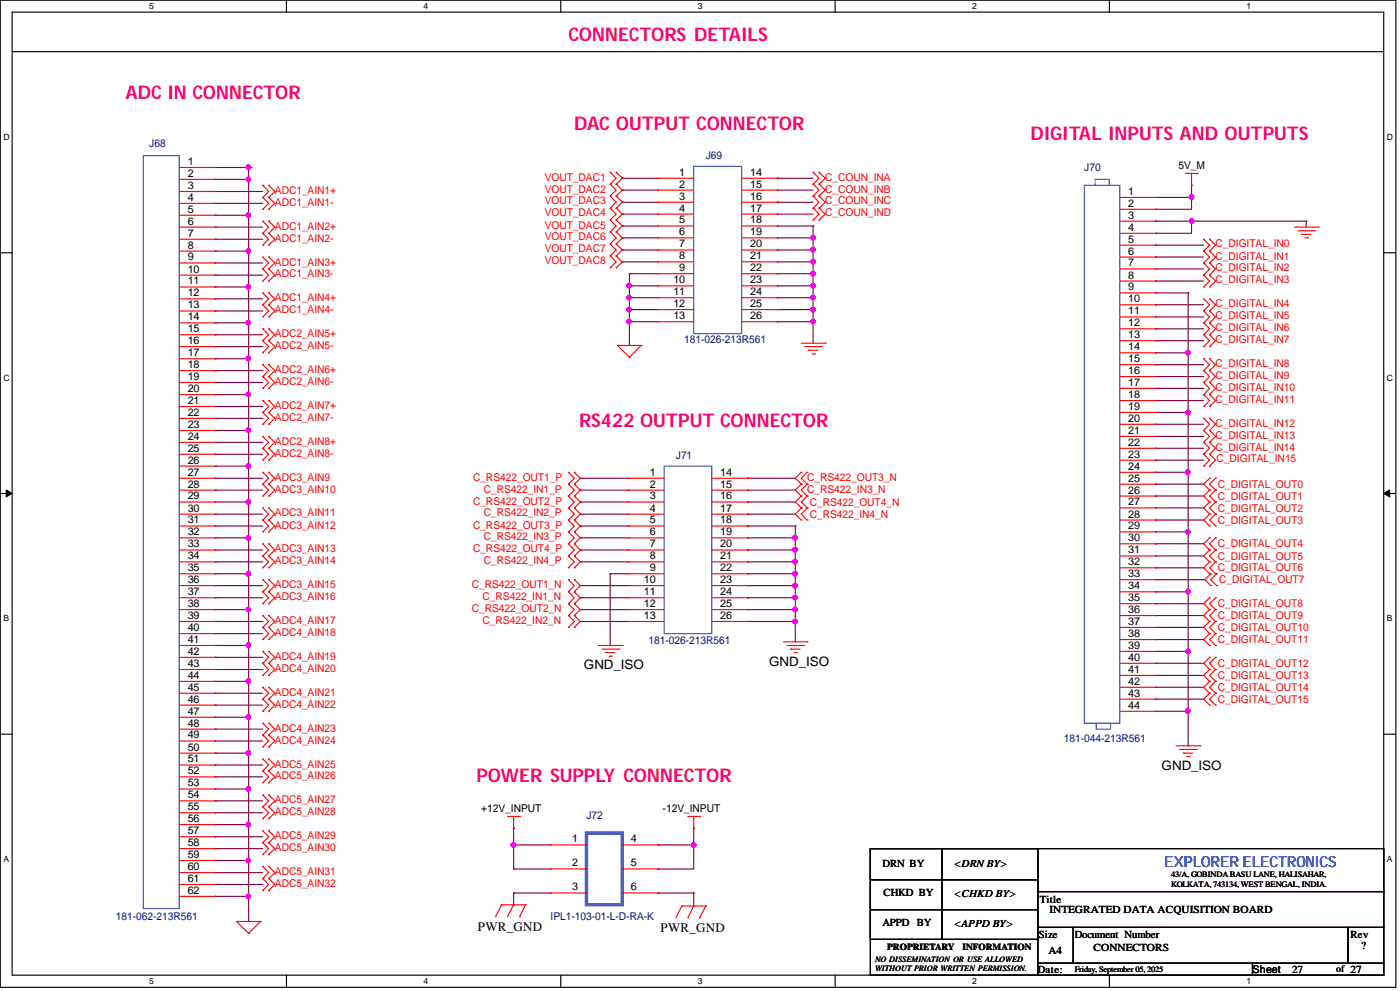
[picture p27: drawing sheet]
<svg xmlns="http://www.w3.org/2000/svg" width="420mm" height="297mm" viewBox="0 0 420 297" stroke-linecap="round" stroke-linejoin="round" font-family="sans-serif">
<defs><g id="words">
<g font-size="5.7" fill="#ff0080">
<text x="170.5" y="12.3">CONNECTORS DETAILS</text>
<text x="37.7" y="29.8">ADC IN CONNECTOR</text>
<text x="172.3" y="39.1">DAC OUTPUT CONNECTOR</text>
<text x="309.1" y="42">DIGITAL INPUTS AND OUTPUTS</text>
<text x="173.7" y="127.9">RS422 OUTPUT CONNECTOR</text>
<text x="142.9" y="234.3">POWER SUPPLY CONNECTOR</text>
</g>
<text font-size="4.6" fill="#00f" x="349.2" y="259.8">EXPLORER ELECTRONICS</text>
<g font-size="3.9">
<text x="175.2" y="200.6">GND_ISO</text>
<text x="230.7" y="199.5">GND_ISO</text>
<text x="348.5" y="230.7">GND_ISO</text>
<text x="143.3" y="279.1">PWR_GND</text>
<text x="198.1" y="279.4">PWR_GND</text>
</g>
<g font-size="3.2" fill="#000080">
<text x="44.8" y="44.1">J68</text>
<text x="211.8" y="47.7">J69</text>
<text x="325.3" y="51.3">J70</text>
<text x="205.2" y="102.9">181-026-213R561</text>
<text x="202.8" y="137.6">J71</text>
<text x="194.6" y="193.1">181-026-213R561</text>
<text x="319.2" y="222.5">181-044-213R561</text>
<text x="175.9" y="245.4">J72</text>
<text x="34.8" y="275.8">181-062-213R561</text>
<text x="165.2" y="275.8">IPL1-103-01-L-D-RA-K</text>
</g>
<g font-size="3.2">
<text x="56.3" y="49.4">1</text>
<text x="56.3" y="53">2</text>
<text x="203.8" y="52.7">1</text>
<text x="225" y="52.7">14</text>
<text x="353.6" y="50.5">5V_M</text>
<text x="56.3" y="56.6">3</text>
<text x="203.8" y="56.2">2</text>
<text x="203.8" y="59.8">3</text>
<text x="225" y="56.2">15</text>
<text x="225" y="59.8">16</text>
<text x="338.5" y="58.4">1</text>
<text x="56.3" y="60.2">4</text>
<text x="56.3" y="63.7">5</text>
<text x="203.8" y="63.4">4</text>
<text x="225" y="63.4">17</text>
<text x="338.5" y="62">2</text>
<text x="338.5" y="65.5">3</text>
<text x="56.3" y="67.3">6</text>
<text x="56.3" y="70.9">7</text>
<text x="203.8" y="67">5</text>
<text x="203.8" y="70.5">6</text>
<text x="225" y="67">18</text>
<text x="225" y="70.5">19</text>
<text x="338.5" y="69.2">4</text>
<text x="56.3" y="74.5">8</text>
<text x="203.8" y="74.2">7</text>
<text x="203.8" y="77.7">8</text>
<text x="225" y="74.2">20</text>
<text x="225" y="77.7">21</text>
<text x="338.5" y="72.7">5</text>
<text x="338.5" y="76.3">6</text>
<text x="56.3" y="78.1">9</text>
<text x="56.3" y="81.7">10</text>
<text x="203.8" y="81.3">9</text>
<text x="225" y="81.3">22</text>
<text x="338.5" y="79.8">7</text>
<text x="338.5" y="83.5">8</text>
<text x="56.3" y="85.2">11</text>
<text x="56.3" y="88.8">12</text>
<text x="202" y="84.9">10</text>
<text x="202" y="88.5">11</text>
<text x="225" y="84.9">23</text>
<text x="225" y="88.5">24</text>
<text x="338.5" y="87">9</text>
<text x="56.3" y="92.4">13</text>
<text x="202" y="92">12</text>
<text x="202" y="95.7">13</text>
<text x="225" y="92">25</text>
<text x="225" y="95.7">26</text>
<text x="338.5" y="90.6">10</text>
<text x="338.5" y="94.2">11</text>
<text x="56.3" y="96">14</text>
<text x="56.3" y="99.6">15</text>
<text x="338.5" y="97.8">12</text>
<text x="338.5" y="101.3">13</text>
<text x="56.3" y="103.1">16</text>
<text x="56.3" y="106.8">17</text>
<text x="338.5" y="105">14</text>
<text x="56.3" y="110.3">18</text>
<text x="56.3" y="113.9">19</text>
<text x="338.5" y="108.5">15</text>
<text x="338.5" y="112.1">16</text>
<text x="56.3" y="117.5">20</text>
<text x="338.5" y="115.6">17</text>
<text x="338.5" y="119.3">18</text>
<text x="56.3" y="121.1">21</text>
<text x="56.3" y="124.6">22</text>
<text x="338.5" y="122.8">19</text>
<text x="56.3" y="128.3">23</text>
<text x="56.3" y="131.8">24</text>
<text x="338.5" y="126.4">20</text>
<text x="338.5" y="130">21</text>
<text x="56.3" y="135.4">25</text>
<text x="338.5" y="133.6">22</text>
<text x="338.5" y="137.1">23</text>
<text x="56.3" y="138.9">26</text>
<text x="56.3" y="142.6">27</text>
<text x="194.9" y="142.6">1</text>
<text x="216.1" y="142.6">14</text>
<text x="338.5" y="140.8">24</text>
<text x="56.3" y="146.1">28</text>
<text x="56.3" y="149.7">29</text>
<text x="194.9" y="146.1">2</text>
<text x="194.9" y="149.7">3</text>
<text x="216.1" y="146.1">15</text>
<text x="216.1" y="149.7">16</text>
<text x="338.5" y="144.3">25</text>
<text x="338.5" y="147.9">26</text>
<text x="56.3" y="153.3">30</text>
<text x="194.9" y="153.3">4</text>
<text x="216.1" y="153.3">17</text>
<text x="338.5" y="151.5">27</text>
<text x="338.5" y="155.1">28</text>
<text x="56.3" y="156.9">31</text>
<text x="56.3" y="160.4">32</text>
<text x="194.9" y="156.9">5</text>
<text x="194.9" y="160.4">6</text>
<text x="216.1" y="156.9">18</text>
<text x="216.1" y="160.4">19</text>
<text x="338.5" y="158.7">29</text>
<text x="56.3" y="164.1">33</text>
<text x="56.3" y="167.6">34</text>
<text x="194.9" y="164.1">7</text>
<text x="194.9" y="167.6">8</text>
<text x="216.1" y="164.1">20</text>
<text x="216.1" y="167.6">21</text>
<text x="338.5" y="162.2">30</text>
<text x="338.5" y="165.9">31</text>
<text x="56.3" y="171.2">35</text>
<text x="194.9" y="171.2">9</text>
<text x="216.1" y="171.2">22</text>
<text x="338.5" y="169.4">32</text>
<text x="338.5" y="173">33</text>
<text x="56.3" y="174.7">36</text>
<text x="56.3" y="178.4">37</text>
<text x="193.1" y="174.7">10</text>
<text x="193.1" y="178.4">11</text>
<text x="216.1" y="174.7">23</text>
<text x="216.1" y="178.4">24</text>
<text x="338.5" y="176.6">34</text>
<text x="56.3" y="181.9">38</text>
<text x="56.3" y="185.5">39</text>
<text x="193.1" y="181.9">12</text>
<text x="193.1" y="185.5">13</text>
<text x="216.1" y="181.9">25</text>
<text x="216.1" y="185.5">26</text>
<text x="338.5" y="180.2">35</text>
<text x="338.5" y="183.7">36</text>
<text x="56.3" y="189.1">40</text>
<text x="338.5" y="187.3">37</text>
<text x="338.5" y="190.9">38</text>
<text x="56.3" y="192.7">41</text>
<text x="56.3" y="196.2">42</text>
<text x="338.5" y="194.5">39</text>
<text x="56.3" y="199.9">43</text>
<text x="56.3" y="203.4">44</text>
<text x="338.5" y="198">40</text>
<text x="338.5" y="201.7">41</text>
<text x="56.3" y="207">45</text>
<text x="338.5" y="205.2">42</text>
<text x="338.5" y="208.8">43</text>
<text x="56.3" y="210.6">46</text>
<text x="56.3" y="214.2">47</text>
<text x="338.5" y="212.4">44</text>
<text x="56.3" y="217.8">48</text>
<text x="56.3" y="221.3">49</text>
<text x="56.3" y="224.9">50</text>
<text x="56.3" y="228.5">51</text>
<text x="56.3" y="232.1">52</text>
<text x="56.3" y="235.7">53</text>
<text x="56.3" y="239.3">54</text>
<text x="56.3" y="242.8">55</text>
<text x="144.4" y="243.2">+12V_INPUT</text>
<text x="198.8" y="243.2">-12V_INPUT</text>
<text x="56.3" y="246.4">56</text>
<text x="56.3" y="250">57</text>
<text x="56.3" y="253.6">58</text>
<text x="56.3" y="257.1">59</text>
<text x="171.6" y="252.5">1</text>
<text x="189.2" y="252.5">4</text>
<text x="56.3" y="260.8">60</text>
<text x="171.6" y="259.7">2</text>
<text x="189.2" y="259.7">5</text>
<text x="264.8" y="259.7">DRN BY</text>
<text x="286.2" y="259.8">&lt;DRN BY&gt;</text>
<text x="56.3" y="264.3">61</text>
<text x="56.3" y="267.9">62</text>
<text x="171.6" y="266.9">3</text>
<text x="189.2" y="266.9">6</text>
<text x="265.1" y="268.6">CHKD BY</text>
<text x="286.2" y="268.7">&lt;CHKD BY&gt;</text>
<text x="312" y="270.5">Title</text>
<text x="314.9" y="273.7">INTEGRATED DATA ACQUISITION BOARD</text>
<text x="264.8" y="277.6">APPD BY</text>
<text x="286.2" y="277.7">&lt;APPD BY&gt;</text>
<text x="311.7" y="281.2">Size</text>
<text x="322.4" y="281.2">Document Number</text>
<text x="405.1" y="281.2">Rev</text>
<text x="314.5" y="285.8">A4</text>
<text x="328.1" y="285.1">CONNECTORS</text>
<text x="408.3" y="284.4">?</text>
<text x="311.3" y="291.6">Date:</text>
<text x="375.8" y="291.6">Sheet</text>
<text x="387.6" y="291.6">27</text>
</g>
<g font-size="3.2" fill="#f00">
<text x="82.5" y="58.1">ADC1_AIN1+</text>
<text x="163.4" y="57.7">VOUT_DAC2</text>
<text x="163.4" y="54.2">VOUT_DAC1</text>
<text x="247.6" y="54.2">C_COUN_INA</text>
<text x="247.6" y="57.7">C_COUN_INB</text>
<text x="82.5" y="61.6">ADC1_AIN1-</text>
<text x="163.4" y="64.8">VOUT_DAC4</text>
<text x="163.4" y="61.3">VOUT_DAC3</text>
<text x="247.6" y="61.3">C_COUN_INC</text>
<text x="247.6" y="64.8">C_COUN_IND</text>
<text x="82.5" y="68.8">ADC1_AIN2+</text>
<text x="163.4" y="68.5">VOUT_DAC5</text>
<text x="82.5" y="72.4">ADC1_AIN2-</text>
<text x="163.4" y="72">VOUT_DAC6</text>
<text x="163.4" y="75.6">VOUT_DAC7</text>
<text x="364.7" y="74.2">C_DIGITAL_IN0</text>
<text x="364.7" y="77.8">C_DIGITAL_IN1</text>
<text x="82.5" y="79.6">ADC1_AIN3+</text>
<text x="82.5" y="83.1">ADC1_AIN3-</text>
<text x="163.4" y="79.2">VOUT_DAC8</text>
<text x="364.7" y="81.4">C_DIGITAL_IN2</text>
<text x="364.7" y="84.9">C_DIGITAL_IN3</text>
<text x="82.5" y="90.3">ADC1_AIN4+</text>
<text x="82.5" y="93.9">ADC1_AIN4-</text>
<text x="364.7" y="92.1">C_DIGITAL_IN4</text>
<text x="364.7" y="95.7">C_DIGITAL_IN5</text>
<text x="82.5" y="101.1">ADC2_AIN5+</text>
<text x="364.7" y="99.3">C_DIGITAL_IN6</text>
<text x="82.5" y="104.6">ADC2_AIN5-</text>
<text x="364.7" y="102.9">C_DIGITAL_IN7</text>
<text x="82.5" y="111.8">ADC2_AIN6+</text>
<text x="364.7" y="110">C_DIGITAL_IN8</text>
<text x="364.7" y="113.6">C_DIGITAL_IN9</text>
<text x="82.5" y="115.4">ADC2_AIN6-</text>
<text x="364.7" y="117.2">C_DIGITAL_IN10</text>
<text x="82.5" y="122.6">ADC2_AIN7+</text>
<text x="364.7" y="120.7">C_DIGITAL_IN11</text>
<text x="82.5" y="126.1">ADC2_AIN7-</text>
<text x="364.7" y="127.9">C_DIGITAL_IN12</text>
<text x="364.7" y="131.5">C_DIGITAL_IN13</text>
<text x="82.5" y="133.3">ADC2_AIN8+</text>
<text x="82.5" y="136.9">ADC2_AIN8-</text>
<text x="364.7" y="135.1">C_DIGITAL_IN14</text>
<text x="365" y="138.3">C_DIGITAL_IN15</text>
<text x="82.5" y="144">ADC3_AIN9</text>
<text x="82.5" y="147.6">ADC3_AIN10</text>
<text x="141.9" y="144">C_RS422_OUT1_P</text>
<text x="145.1" y="147.6">C_RS422_IN1_P</text>
<text x="242.1" y="144">C_RS422_OUT3_N</text>
<text x="242.1" y="147.6">C_RS422_IN3_N</text>
<text x="365.3" y="146.2">C_DIGITAL_OUT0</text>
<text x="365.3" y="149.8">C_DIGITAL_OUT1</text>
<text x="82.5" y="154.8">ADC3_AIN11</text>
<text x="141.9" y="151.2">C_RS422_OUT2_P</text>
<text x="145.1" y="154.8">C_RS422_IN2_P</text>
<text x="242.9" y="151.5">C_RS422_OUT4_N</text>
<text x="242.9" y="155.1">C_RS422_IN4_N</text>
<text x="365.3" y="153.3">C_DIGITAL_OUT2</text>
<text x="82.5" y="158.4">ADC3_AIN12</text>
<text x="141.9" y="158.4">C_RS422_OUT3_P</text>
<text x="145.1" y="162">C_RS422_IN3_P</text>
<text x="365.3" y="157">C_DIGITAL_OUT3</text>
<text x="82.5" y="165.5">ADC3_AIN13</text>
<text x="141.9" y="165.5">C_RS422_OUT4_P</text>
<text x="365.3" y="164.1">C_DIGITAL_OUT4</text>
<text x="365.3" y="167.7">C_DIGITAL_OUT5</text>
<text x="82.5" y="169.1">ADC3_AIN14</text>
<text x="145.1" y="169.1">C_RS422_IN4_P</text>
<text x="365.3" y="171.3">C_DIGITAL_OUT6</text>
<text x="82.5" y="176.3">ADC3_AIN15</text>
<text x="82.5" y="179.8">ADC3_AIN16</text>
<text x="141.6" y="176.3">C_RS422_OUT1_N</text>
<text x="144.8" y="179.8">C_RS422_IN1_N</text>
<text x="365.8" y="174.8">C_DIGITAL_OUT7</text>
<text x="141.6" y="183.5">C_RS422_OUT2_N</text>
<text x="365.3" y="182">C_DIGITAL_OUT8</text>
<text x="365.3" y="185.6">C_DIGITAL_OUT9</text>
<text x="82.5" y="187">ADC4_AIN17</text>
<text x="82.5" y="190.6">ADC4_AIN18</text>
<text x="144.8" y="187">C_RS422_IN2_N</text>
<text x="365.3" y="189.1">C_DIGITAL_OUT10</text>
<text x="82.5" y="197.8">ADC4_AIN19</text>
<text x="365.3" y="192.8">C_DIGITAL_OUT11</text>
<text x="82.5" y="201.3">ADC4_AIN20</text>
<text x="365.3" y="199.9">C_DIGITAL_OUT12</text>
<text x="365.3" y="203.5">C_DIGITAL_OUT13</text>
<text x="82.5" y="208.5">ADC4_AIN21</text>
<text x="365.3" y="207.1">C_DIGITAL_OUT14</text>
<text x="82.5" y="212.1">ADC4_AIN22</text>
<text x="365.3" y="210.6">C_DIGITAL_OUT15</text>
<text x="82.5" y="219.3">ADC4_AIN23</text>
<text x="82.5" y="222.8">ADC4_AIN24</text>
<text x="82.5" y="230">ADC5_AIN25</text>
<text x="82.5" y="233.6">ADC5_AIN26</text>
<text x="82.5" y="240.7">ADC5_AIN27</text>
<text x="82.5" y="244.3">ADC5_AIN28</text>
<text x="82.5" y="251.4">ADC5_AIN29</text>
<text x="82.5" y="255.1">ADC5_AIN30</text>
<text x="82.5" y="262.2">ADC5_AIN31</text>
<text x="82.5" y="265.8">ADC5_AIN32</text>
</g>
<text font-size="3" x="400.8" y="291.4">of 27</text>
<g font-size="2.8">
<text x="266.2" y="284.8">PROPRIETARY</text>
<text x="288.7" y="284.8">INFORMATION</text>
</g>
<g font-size="2.6">
<text x="44.8" y="2.7">5</text>
<text x="127.1" y="2.7">4</text>
<text x="209.4" y="2.7">3</text>
<text x="291.7" y="2.7">2</text>
<text x="374" y="2.7">1</text>
<text x="1" y="42">D</text>
<text x="416.1" y="42">D</text>
<text x="1" y="114.1">C</text>
<text x="416.1" y="114.1">C</text>
<text x="1" y="186.3">B</text>
<text x="416.1" y="186.3">B</text>
<text x="1" y="258.4">A</text>
<text x="416.1" y="258.4">A</text>
<text x="44.8" y="294.9">5</text>
<text x="127.1" y="294.9">4</text>
<text x="209.4" y="294.9">3</text>
<text x="291.7" y="294.9">2</text>
<text x="374" y="294.9">1</text>
</g>
<g font-size="2.5">
<text x="351.4" y="263">43/A, GOBINDA BASU LANE, HALISAHAR,</text>
<text x="351.4" y="265.8">KOLKATA, 743134, WEST BENGAL, INDIA.</text>
<text x="262.6" y="288.4">NO DISSEMINATION OR USE ALLOWED</text>
<text x="262.6" y="291">WITHOUT PRIOR WRITTEN PERMISSION.</text>
<text x="322.4" y="291.2">Friday, September 05, 2025</text>
</g>
</g></defs>
<path d="M.1 .1h418.7v295.8h-418.7zM3.6 3.6h411.5v288.7h-411.5z" fill="none" stroke="#000" stroke-width=".34"/>
<g fill="#fff">
<path d="M44.8 .4h1.3v2.7h-1.3z"/>
<path d="M44.8 292.6h1.3v2.7h-1.3z"/>
</g>
<path d="M85.9 .1v3.5M85.9 292.3v3.5" fill="none" stroke="#000" stroke-width=".34"/>
<g fill="#fff">
<path d="M127.1 .4h1.3v2.7h-1.3z"/>
<path d="M127.1 292.6h1.3v2.7h-1.3z"/>
</g>
<path d="M168.2 .1v3.5M168.2 292.3v3.5" fill="none" stroke="#000" stroke-width=".34"/>
<g fill="#fff">
<path d="M209.4 .4h1.3v2.7h-1.3z"/>
<path d="M209.4 292.6h1.3v2.7h-1.3z"/>
</g>
<path d="M250.5 .1v3.5M250.5 292.3v3.5" fill="none" stroke="#000" stroke-width=".34"/>
<g fill="#fff">
<path d="M291.7 .4h1.2v2.7h-1.2z"/>
<path d="M291.7 292.6h1.2v2.7h-1.2z"/>
</g>
<path d="M332.8 .1v3.5M332.8 292.3v3.5" fill="none" stroke="#000" stroke-width=".34"/>
<g fill="#fff">
<path d="M374 .4h1.2v2.7h-1.2z"/>
<path d="M374 292.6h1.2v2.7h-1.2z"/>
<path d="M1 39.7h1.7v2.7h-1.7z"/>
<path d="M416.1 39.7h1.6v2.7h-1.6z"/>
<path d="M1 111.8h1.7v2.7h-1.7z"/>
<path d="M416.1 111.8h1.6v2.7h-1.6z"/>
</g>
<path d="M.1 75.8h3.5M415.1 75.8h3.6" fill="none" stroke="#000" stroke-width=".34"/>
<g fill="#fff">
<path d="M1 184h1.5v2.7h-1.5z"/>
<path d="M416.1 184h1.5v2.7h-1.5z"/>
</g>
<path d="M.1 147.9h3.5M415.1 147.9h3.6" fill="none" stroke="#000" stroke-width=".34"/>
<path d="M1.9 146.8l1.7 1.1-1.7 1zM415.1 147.9l1.8-1.1v2.1z" fill="#000" stroke="#000" stroke-width=".3"/>
<g fill="#fff">
<path d="M1 256.1h1.5v2.7h-1.5z"/>
<path d="M416.1 256.1h1.5v2.7h-1.5z"/>
</g>
<path d="M3.6 15.5h411.2M.1 220h3.5M415.1 220h3.6" fill="none" stroke="#000" stroke-width=".34"/>
<path d="M346.7 59.2h10.8" fill="none" stroke="#800040" stroke-width=".34"/>
<circle cx="346.7" cy="59.2" r=".17" fill="#800040"/>
<path d="M357.5 55.5v3.7" fill="none" stroke="#800040" stroke-width=".34"/>
<circle cx="357.5" cy="55.5" r=".17" fill="#800040"/>
<circle cx="357.5" cy="59.1" r=".68" fill="#f0f" stroke="#f0f" stroke-width=".34"/>
<path d="M346.7 62.7h10.8" fill="none" stroke="#800040" stroke-width=".34"/>
<circle cx="346.7" cy="62.7" r=".17" fill="#800040"/>
<path d="M357.5 59.2v3.5" fill="none" stroke="#800040" stroke-width=".34"/>
<circle cx="357.5" cy="59.2" r=".17" fill="#800040"/>
<path d="M64.5 50.2h10.1" fill="none" stroke="#800040" stroke-width=".34"/>
<circle cx="74.6" cy="50.2" r=".17" fill="#800040"/>
<path d="M233.2 67.7h10.7" fill="none" stroke="#800040" stroke-width=".34"/>
<circle cx="233.2" cy="67.7" r=".17" fill="#800040"/>
<path d="M233.2 71.3h10.7" fill="none" stroke="#800040" stroke-width=".34"/>
<circle cx="233.2" cy="71.3" r=".17" fill="#800040"/>
<path d="M243.9 67.7v3.6" fill="none" stroke="#800040" stroke-width=".34"/>
<circle cx="243.9" cy="67.7" r=".17" fill="#800040"/>
<path d="M233.2 74.9h10.7" fill="none" stroke="#800040" stroke-width=".34"/>
<circle cx="233.2" cy="74.9" r=".17" fill="#800040"/>
<path d="M243.9 74.9v3.6" fill="none" stroke="#800040" stroke-width=".34"/>
<circle cx="243.9" cy="74.9" r=".17" fill="#800040"/>
<g fill="#f0f" stroke="#f0f" stroke-width=".34">
<circle cx="243.9" cy="78.5" r=".68"/>
<circle cx="243.9" cy="74.8" r=".68"/>
</g>
<path d="M233.2 78.5h10.7" fill="none" stroke="#800040" stroke-width=".34"/>
<circle cx="233.2" cy="78.5" r=".17" fill="#800040"/>
<path d="M243.9 78.5v3.5" fill="none" stroke="#800040" stroke-width=".34"/>
<circle cx="243.9" cy="78.5" r=".17" fill="#800040"/>
<circle cx="243.9" cy="82" r=".68" fill="#f0f" stroke="#f0f" stroke-width=".34"/>
<path d="M233.2 82h10.7" fill="none" stroke="#800040" stroke-width=".34"/>
<circle cx="233.2" cy="82" r=".17" fill="#800040"/>
<path d="M243.9 82v3.7" fill="none" stroke="#800040" stroke-width=".34"/>
<circle cx="243.9" cy="82" r=".17" fill="#800040"/>
<path d="M233.2 85.7h10.7" fill="none" stroke="#800040" stroke-width=".34"/>
<circle cx="233.2" cy="85.7" r=".17" fill="#800040"/>
<path d="M243.9 85.7v3.5" fill="none" stroke="#800040" stroke-width=".34"/>
<circle cx="243.9" cy="85.7" r=".17" fill="#800040"/>
<g fill="#f0f" stroke="#f0f" stroke-width=".34">
<circle cx="243.9" cy="89.2" r=".66"/>
<circle cx="243.9" cy="85.6" r=".68"/>
</g>
<path d="M233.2 89.2h10.7" fill="none" stroke="#800040" stroke-width=".34"/>
<circle cx="233.2" cy="89.2" r=".17" fill="#800040"/>
<path d="M243.9 96.4v6.5" fill="none" stroke="#800040" stroke-width=".34"/>
<circle cx="243.9" cy="96.4" r=".17" fill="#800040"/>
<circle cx="243.9" cy="96.3" r=".68" fill="#f0f" stroke="#f0f" stroke-width=".34"/>
<path d="M233.2 92.8h10.7" fill="none" stroke="#800040" stroke-width=".34"/>
<circle cx="233.2" cy="92.8" r=".17" fill="#800040"/>
<circle cx="243.9" cy="92.8" r=".68" fill="#f0f" stroke="#f0f" stroke-width=".34"/>
<path d="M243.9 89.2v3.6" fill="none" stroke="#800040" stroke-width=".34"/>
<circle cx="243.9" cy="89.2" r=".17" fill="#800040"/>
<path d="M186.7 57h10.7" fill="none" stroke="#800040" stroke-width=".34"/>
<circle cx="186.7" cy="57" r=".17" fill="#800040"/>
<path d="M186.7 64.2h10.7" fill="none" stroke="#800040" stroke-width=".34"/>
<circle cx="186.7" cy="64.2" r=".17" fill="#800040"/>
<path d="M186.7 67.7h10.7" fill="none" stroke="#800040" stroke-width=".34"/>
<circle cx="186.7" cy="67.7" r=".17" fill="#800040"/>
<path d="M186.7 71.3h10.7" fill="none" stroke="#800040" stroke-width=".34"/>
<circle cx="186.7" cy="71.3" r=".17" fill="#800040"/>
<path d="M186.7 78.5h10.7" fill="none" stroke="#800040" stroke-width=".34"/>
<circle cx="186.7" cy="78.5" r=".17" fill="#800040"/>
<path d="M186.7 74.9h10.7" fill="none" stroke="#800040" stroke-width=".34"/>
<circle cx="186.7" cy="74.9" r=".17" fill="#800040"/>
<path d="M186.7 53.4h10.7" fill="none" stroke="#800040" stroke-width=".34"/>
<circle cx="186.7" cy="53.4" r=".17" fill="#800040"/>
<path d="M186.7 60.6h10.7" fill="none" stroke="#800040" stroke-width=".34"/>
<circle cx="186.7" cy="60.6" r=".17" fill="#800040"/>
<path d="M64.5 268.6h10.1" fill="none" stroke="#800040" stroke-width=".34"/>
<circle cx="64.5" cy="268.6" r=".17" fill="#800040"/>
<path d="M74.6 268.6v7.6" fill="none" stroke="#800040" stroke-width=".34"/>
<circle cx="74.6" cy="268.6" r=".17" fill="#800040"/>
<path d="M174.1 168.4h14.4" fill="none" stroke="#800040" stroke-width=".34"/>
<circle cx="174.1" cy="168.4" r=".17" fill="#800040"/>
<path d="M174.1 143.3h14.4" fill="none" stroke="#800040" stroke-width=".34"/>
<circle cx="174.1" cy="143.3" r=".17" fill="#800040"/>
<path d="M174.1 146.9h14.4" fill="none" stroke="#800040" stroke-width=".34"/>
<circle cx="174.1" cy="146.9" r=".17" fill="#800040"/>
<path d="M174.1 150.4h14.4" fill="none" stroke="#800040" stroke-width=".34"/>
<circle cx="174.1" cy="150.4" r=".17" fill="#800040"/>
<path d="M174.1 154.1h14.4" fill="none" stroke="#800040" stroke-width=".34"/>
<circle cx="174.1" cy="154.1" r=".17" fill="#800040"/>
<path d="M174.1 157.6h14.4" fill="none" stroke="#800040" stroke-width=".34"/>
<circle cx="174.1" cy="157.6" r=".17" fill="#800040"/>
<path d="M174.1 161.2h14.4" fill="none" stroke="#800040" stroke-width=".34"/>
<circle cx="174.1" cy="161.2" r=".17" fill="#800040"/>
<path d="M174.1 164.8h14.4" fill="none" stroke="#800040" stroke-width=".34"/>
<circle cx="174.1" cy="164.8" r=".17" fill="#800040"/>
<path d="M346.7 163h14.4" fill="none" stroke="#800040" stroke-width=".34"/>
<circle cx="346.7" cy="163" r=".17" fill="#800040"/>
<path d="M346.7 166.6h14.4" fill="none" stroke="#800040" stroke-width=".34"/>
<circle cx="346.7" cy="166.6" r=".17" fill="#800040"/>
<path d="M346.7 170.2h14.4" fill="none" stroke="#800040" stroke-width=".34"/>
<circle cx="346.7" cy="170.2" r=".17" fill="#800040"/>
<path d="M346.7 173.7h14.7" fill="none" stroke="#800040" stroke-width=".34"/>
<circle cx="346.7" cy="173.7" r=".17" fill="#800040"/>
<path d="M346.7 69.9h10.8" fill="none" stroke="#800040" stroke-width=".34"/>
<circle cx="346.7" cy="69.9" r=".17" fill="#800040"/>
<path d="M346.7 66.3h10.8" fill="none" stroke="#800040" stroke-width=".34"/>
<circle cx="346.7" cy="66.3" r=".17" fill="#800040"/>
<path d="M357.5 66.3v3.6" fill="none" stroke="#800040" stroke-width=".34"/>
<circle cx="357.5" cy="66.3" r=".17" fill="#800040"/>
<path d="M238.6 182.7v3.6" fill="none" stroke="#800040" stroke-width=".34"/>
<circle cx="238.6" cy="182.7" r=".17" fill="#800040"/>
<path d="M224.3 182.7h14.3" fill="none" stroke="#800040" stroke-width=".34"/>
<circle cx="224.3" cy="182.7" r=".17" fill="#800040"/>
<path d="M224.3 171.9h14.3" fill="none" stroke="#800040" stroke-width=".34"/>
<circle cx="224.3" cy="171.9" r=".17" fill="#800040"/>
<circle cx="238.5" cy="171.9" r=".68" fill="#f0f" stroke="#f0f" stroke-width=".34"/>
<path d="M238.6 171.9v3.6" fill="none" stroke="#800040" stroke-width=".34"/>
<circle cx="238.6" cy="171.9" r=".17" fill="#800040"/>
<path d="M224.3 175.5h14.3" fill="none" stroke="#800040" stroke-width=".34"/>
<circle cx="224.3" cy="175.5" r=".17" fill="#800040"/>
<circle cx="238.5" cy="175.5" r=".68" fill="#f0f" stroke="#f0f" stroke-width=".34"/>
<path d="M238.6 175.5v3.6" fill="none" stroke="#800040" stroke-width=".34"/>
<circle cx="238.6" cy="175.5" r=".17" fill="#800040"/>
<path d="M224.3 179.1h14.3" fill="none" stroke="#800040" stroke-width=".34"/>
<circle cx="224.3" cy="179.1" r=".17" fill="#800040"/>
<path d="M238.6 179.1v3.6" fill="none" stroke="#800040" stroke-width=".34"/>
<circle cx="238.6" cy="179.1" r=".17" fill="#800040"/>
<g fill="#f0f" stroke="#f0f" stroke-width=".34">
<circle cx="238.5" cy="182.7" r=".66"/>
<circle cx="238.5" cy="179.1" r=".68"/>
</g>
<path d="M64.5 261.5h14.3" fill="none" stroke="#800040" stroke-width=".34"/>
<circle cx="64.5" cy="261.5" r=".17" fill="#800040"/>
<path d="M64.5 265.1h14.3" fill="none" stroke="#800040" stroke-width=".34"/>
<circle cx="64.5" cy="265.1" r=".17" fill="#800040"/>
<path d="M64.5 250.8h14.3" fill="none" stroke="#800040" stroke-width=".34"/>
<circle cx="64.5" cy="250.8" r=".17" fill="#800040"/>
<path d="M64.5 254.3h14.3" fill="none" stroke="#800040" stroke-width=".34"/>
<circle cx="64.5" cy="254.3" r=".17" fill="#800040"/>
<path d="M64.5 240h14.3" fill="none" stroke="#800040" stroke-width=".34"/>
<circle cx="64.5" cy="240" r=".17" fill="#800040"/>
<path d="M64.5 243.6h14.3" fill="none" stroke="#800040" stroke-width=".34"/>
<circle cx="64.5" cy="243.6" r=".17" fill="#800040"/>
<path d="M64.5 229.3h14.3" fill="none" stroke="#800040" stroke-width=".34"/>
<circle cx="64.5" cy="229.3" r=".17" fill="#800040"/>
<path d="M64.5 232.8h14.3" fill="none" stroke="#800040" stroke-width=".34"/>
<circle cx="64.5" cy="232.8" r=".17" fill="#800040"/>
<path d="M64.5 218.5h14.3" fill="none" stroke="#800040" stroke-width=".34"/>
<circle cx="64.5" cy="218.5" r=".17" fill="#800040"/>
<path d="M64.5 222.1h14.3" fill="none" stroke="#800040" stroke-width=".34"/>
<circle cx="64.5" cy="222.1" r=".17" fill="#800040"/>
<path d="M64.5 207.8h14.3" fill="none" stroke="#800040" stroke-width=".34"/>
<circle cx="64.5" cy="207.8" r=".17" fill="#800040"/>
<path d="M64.5 211.3h14.3" fill="none" stroke="#800040" stroke-width=".34"/>
<circle cx="64.5" cy="211.3" r=".17" fill="#800040"/>
<path d="M64.5 197h14.3" fill="none" stroke="#800040" stroke-width=".34"/>
<circle cx="64.5" cy="197" r=".17" fill="#800040"/>
<path d="M64.5 200.6h14.3" fill="none" stroke="#800040" stroke-width=".34"/>
<circle cx="64.5" cy="200.6" r=".17" fill="#800040"/>
<path d="M64.5 186.3h14.3" fill="none" stroke="#800040" stroke-width=".34"/>
<circle cx="64.5" cy="186.3" r=".17" fill="#800040"/>
<path d="M64.5 189.9h14.3" fill="none" stroke="#800040" stroke-width=".34"/>
<circle cx="64.5" cy="189.9" r=".17" fill="#800040"/>
<path d="M64.5 175.5h14.3" fill="none" stroke="#800040" stroke-width=".34"/>
<circle cx="64.5" cy="175.5" r=".17" fill="#800040"/>
<path d="M64.5 179.1h14.3" fill="none" stroke="#800040" stroke-width=".34"/>
<circle cx="64.5" cy="179.1" r=".17" fill="#800040"/>
<path d="M64.5 164.8h14.3" fill="none" stroke="#800040" stroke-width=".34"/>
<circle cx="64.5" cy="164.8" r=".17" fill="#800040"/>
<path d="M64.5 168.4h14.3" fill="none" stroke="#800040" stroke-width=".34"/>
<circle cx="64.5" cy="168.4" r=".17" fill="#800040"/>
<path d="M64.5 157.6h14.3" fill="none" stroke="#800040" stroke-width=".34"/>
<circle cx="64.5" cy="157.6" r=".17" fill="#800040"/>
<path d="M64.5 154.1h14.3" fill="none" stroke="#800040" stroke-width=".34"/>
<circle cx="64.5" cy="154.1" r=".17" fill="#800040"/>
<path d="M64.5 143.3h14.3" fill="none" stroke="#800040" stroke-width=".34"/>
<circle cx="64.5" cy="143.3" r=".17" fill="#800040"/>
<path d="M64.5 146.9h14.3" fill="none" stroke="#800040" stroke-width=".34"/>
<circle cx="64.5" cy="146.9" r=".17" fill="#800040"/>
<path d="M64.5 132.6h14.3" fill="none" stroke="#800040" stroke-width=".34"/>
<circle cx="64.5" cy="132.6" r=".17" fill="#800040"/>
<path d="M64.5 136.1h14.3" fill="none" stroke="#800040" stroke-width=".34"/>
<circle cx="64.5" cy="136.1" r=".17" fill="#800040"/>
<path d="M64.5 121.8h14.3" fill="none" stroke="#800040" stroke-width=".34"/>
<circle cx="64.5" cy="121.8" r=".17" fill="#800040"/>
<path d="M64.5 125.4h14.3" fill="none" stroke="#800040" stroke-width=".34"/>
<circle cx="64.5" cy="125.4" r=".17" fill="#800040"/>
<path d="M64.5 111.1h14.3" fill="none" stroke="#800040" stroke-width=".34"/>
<circle cx="64.5" cy="111.1" r=".17" fill="#800040"/>
<path d="M64.5 114.6h14.3" fill="none" stroke="#800040" stroke-width=".34"/>
<circle cx="64.5" cy="114.6" r=".17" fill="#800040"/>
<path d="M64.5 103.9h14.3" fill="none" stroke="#800040" stroke-width=".34"/>
<circle cx="64.5" cy="103.9" r=".17" fill="#800040"/>
<path d="M64.5 100.3h14.3" fill="none" stroke="#800040" stroke-width=".34"/>
<circle cx="64.5" cy="100.3" r=".17" fill="#800040"/>
<path d="M64.5 89.6h14.3" fill="none" stroke="#800040" stroke-width=".34"/>
<circle cx="64.5" cy="89.6" r=".17" fill="#800040"/>
<path d="M64.5 93.2h14.3" fill="none" stroke="#800040" stroke-width=".34"/>
<circle cx="64.5" cy="93.2" r=".17" fill="#800040"/>
<path d="M64.5 78.8h14.3" fill="none" stroke="#800040" stroke-width=".34"/>
<circle cx="64.5" cy="78.8" r=".17" fill="#800040"/>
<path d="M64.5 82.5h14.3" fill="none" stroke="#800040" stroke-width=".34"/>
<circle cx="64.5" cy="82.5" r=".17" fill="#800040"/>
<path d="M64.5 71.7h14.3" fill="none" stroke="#800040" stroke-width=".34"/>
<circle cx="64.5" cy="71.7" r=".17" fill="#800040"/>
<path d="M64.5 68.1h14.3" fill="none" stroke="#800040" stroke-width=".34"/>
<circle cx="64.5" cy="68.1" r=".17" fill="#800040"/>
<path d="M64.5 57.4h14.3" fill="none" stroke="#800040" stroke-width=".34"/>
<circle cx="64.5" cy="57.4" r=".17" fill="#800040"/>
<path d="M64.5 60.9h14.3" fill="none" stroke="#800040" stroke-width=".34"/>
<circle cx="64.5" cy="60.9" r=".17" fill="#800040"/>
<path d="M64.5 53.8h10.1" fill="none" stroke="#800040" stroke-width=".34"/>
<circle cx="64.5" cy="53.8" r=".17" fill="#800040"/>
<path d="M64.5 257.9h10.1" fill="none" stroke="#800040" stroke-width=".34"/>
<circle cx="64.5" cy="257.9" r=".17" fill="#800040"/>
<path d="M74.6 257.9v10.7" fill="none" stroke="#800040" stroke-width=".34"/>
<circle cx="74.6" cy="257.9" r=".17" fill="#800040"/>
<g fill="#f0f" stroke="#f0f" stroke-width=".34">
<circle cx="74.5" cy="268.6" r=".68"/>
<circle cx="74.5" cy="257.9" r=".68"/>
</g>
<path d="M64.5 247.1h10.1" fill="none" stroke="#800040" stroke-width=".34"/>
<circle cx="64.5" cy="247.1" r=".17" fill="#800040"/>
<path d="M74.6 247.1v10.8" fill="none" stroke="#800040" stroke-width=".34"/>
<circle cx="74.6" cy="247.1" r=".17" fill="#800040"/>
<circle cx="74.5" cy="247.1" r=".68" fill="#f0f" stroke="#f0f" stroke-width=".34"/>
<path d="M64.5 236.5h10.1" fill="none" stroke="#800040" stroke-width=".34"/>
<circle cx="64.5" cy="236.5" r=".17" fill="#800040"/>
<circle cx="74.5" cy="236.4" r=".68" fill="#f0f" stroke="#f0f" stroke-width=".34"/>
<path d="M74.6 236.5v10.6" fill="none" stroke="#800040" stroke-width=".34"/>
<circle cx="74.6" cy="236.5" r=".17" fill="#800040"/>
<path d="M64.5 225.7h10.1" fill="none" stroke="#800040" stroke-width=".34"/>
<circle cx="64.5" cy="225.7" r=".17" fill="#800040"/>
<path d="M74.6 225.7v10.8" fill="none" stroke="#800040" stroke-width=".34"/>
<circle cx="74.6" cy="225.7" r=".17" fill="#800040"/>
<path d="M64.5 215h10.1" fill="none" stroke="#800040" stroke-width=".34"/>
<circle cx="64.5" cy="215" r=".17" fill="#800040"/>
<path d="M74.6 215v10.7" fill="none" stroke="#800040" stroke-width=".34"/>
<circle cx="74.6" cy="215" r=".17" fill="#800040"/>
<g fill="#f0f" stroke="#f0f" stroke-width=".34">
<circle cx="74.5" cy="225.6" r=".68"/>
<circle cx="74.5" cy="214.9" r=".68"/>
</g>
<path d="M64.5 204.2h10.1" fill="none" stroke="#800040" stroke-width=".34"/>
<circle cx="64.5" cy="204.2" r=".17" fill="#800040"/>
<path d="M74.6 204.2v10.8" fill="none" stroke="#800040" stroke-width=".34"/>
<circle cx="74.6" cy="204.2" r=".17" fill="#800040"/>
<circle cx="74.5" cy="204.1" r=".68" fill="#f0f" stroke="#f0f" stroke-width=".34"/>
<path d="M64.5 193.5h10.1" fill="none" stroke="#800040" stroke-width=".34"/>
<circle cx="64.5" cy="193.5" r=".17" fill="#800040"/>
<path d="M74.6 193.5v10.7" fill="none" stroke="#800040" stroke-width=".34"/>
<circle cx="74.6" cy="193.5" r=".17" fill="#800040"/>
<path d="M64.5 182.7h10.1" fill="none" stroke="#800040" stroke-width=".34"/>
<circle cx="64.5" cy="182.7" r=".17" fill="#800040"/>
<path d="M74.6 182.7v10.8" fill="none" stroke="#800040" stroke-width=".34"/>
<circle cx="74.6" cy="182.7" r=".17" fill="#800040"/>
<g fill="#f0f" stroke="#f0f" stroke-width=".34">
<circle cx="74.5" cy="193.4" r=".68"/>
<circle cx="74.5" cy="182.7" r=".66"/>
</g>
<path d="M64.5 171.9h10.1" fill="none" stroke="#800040" stroke-width=".34"/>
<circle cx="64.5" cy="171.9" r=".17" fill="#800040"/>
<circle cx="74.5" cy="171.9" r=".68" fill="#f0f" stroke="#f0f" stroke-width=".34"/>
<path d="M74.6 171.9v10.8" fill="none" stroke="#800040" stroke-width=".34"/>
<circle cx="74.6" cy="171.9" r=".17" fill="#800040"/>
<path d="M64.5 161.2h10.1" fill="none" stroke="#800040" stroke-width=".34"/>
<circle cx="64.5" cy="161.2" r=".17" fill="#800040"/>
<path d="M74.6 161.2v10.7" fill="none" stroke="#800040" stroke-width=".34"/>
<circle cx="74.6" cy="161.2" r=".17" fill="#800040"/>
<path d="M64.5 150.4h10.1" fill="none" stroke="#800040" stroke-width=".34"/>
<circle cx="64.5" cy="150.4" r=".17" fill="#800040"/>
<path d="M74.6 150.4v10.8" fill="none" stroke="#800040" stroke-width=".34"/>
<circle cx="74.6" cy="150.4" r=".17" fill="#800040"/>
<g fill="#f0f" stroke="#f0f" stroke-width=".34">
<circle cx="74.5" cy="161.2" r=".68"/>
<circle cx="74.5" cy="150.4" r=".68"/>
</g>
<path d="M64.5 139.7h10.1" fill="none" stroke="#800040" stroke-width=".34"/>
<circle cx="64.5" cy="139.7" r=".17" fill="#800040"/>
<circle cx="74.5" cy="139.7" r=".68" fill="#f0f" stroke="#f0f" stroke-width=".34"/>
<path d="M74.6 139.7v10.7" fill="none" stroke="#800040" stroke-width=".34"/>
<circle cx="74.6" cy="139.7" r=".17" fill="#800040"/>
<path d="M64.5 129h10.1" fill="none" stroke="#800040" stroke-width=".34"/>
<circle cx="64.5" cy="129" r=".17" fill="#800040"/>
<circle cx="74.5" cy="128.9" r=".68" fill="#f0f" stroke="#f0f" stroke-width=".34"/>
<path d="M74.6 129v10.7" fill="none" stroke="#800040" stroke-width=".34"/>
<circle cx="74.6" cy="129" r=".17" fill="#800040"/>
<path d="M64.5 118.3h10.1" fill="none" stroke="#800040" stroke-width=".34"/>
<circle cx="64.5" cy="118.3" r=".17" fill="#800040"/>
<path d="M74.6 118.3v10.7" fill="none" stroke="#800040" stroke-width=".34"/>
<circle cx="74.6" cy="118.3" r=".17" fill="#800040"/>
<path d="M64.5 107.5h10.1" fill="none" stroke="#800040" stroke-width=".34"/>
<circle cx="64.5" cy="107.5" r=".17" fill="#800040"/>
<path d="M74.6 107.5v10.8" fill="none" stroke="#800040" stroke-width=".34"/>
<circle cx="74.6" cy="107.5" r=".17" fill="#800040"/>
<g fill="#f0f" stroke="#f0f" stroke-width=".34">
<circle cx="74.5" cy="118.2" r=".68"/>
<circle cx="74.5" cy="107.4" r=".68"/>
</g>
<path d="M64.5 96.8h10.1" fill="none" stroke="#800040" stroke-width=".34"/>
<circle cx="64.5" cy="96.8" r=".17" fill="#800040"/>
<circle cx="74.5" cy="96.7" r=".68" fill="#f0f" stroke="#f0f" stroke-width=".34"/>
<path d="M74.6 96.8v10.7" fill="none" stroke="#800040" stroke-width=".34"/>
<circle cx="74.6" cy="96.8" r=".17" fill="#800040"/>
<path d="M64.5 86h10.1" fill="none" stroke="#800040" stroke-width=".34"/>
<circle cx="64.5" cy="86" r=".17" fill="#800040"/>
<path d="M74.6 86v10.8" fill="none" stroke="#800040" stroke-width=".34"/>
<circle cx="74.6" cy="86" r=".17" fill="#800040"/>
<path d="M64.5 75.3h10.1" fill="none" stroke="#800040" stroke-width=".34"/>
<circle cx="64.5" cy="75.3" r=".17" fill="#800040"/>
<path d="M74.6 75.3v10.7" fill="none" stroke="#800040" stroke-width=".34"/>
<circle cx="74.6" cy="75.3" r=".17" fill="#800040"/>
<g fill="#f0f" stroke="#f0f" stroke-width=".34">
<circle cx="74.5" cy="85.9" r=".68"/>
<circle cx="74.5" cy="75.2" r=".66"/>
</g>
<path d="M64.5 64.5h10.1" fill="none" stroke="#800040" stroke-width=".34"/>
<circle cx="64.5" cy="64.5" r=".17" fill="#800040"/>
<circle cx="74.5" cy="64.5" r=".68" fill="#f0f" stroke="#f0f" stroke-width=".34"/>
<path d="M74.6 64.5v10.8" fill="none" stroke="#800040" stroke-width=".34"/>
<circle cx="74.6" cy="75.3" r=".17" fill="#800040"/>
<path d="M224.3 186.3h14.3" fill="none" stroke="#800040" stroke-width=".34"/>
<circle cx="224.3" cy="186.3" r=".17" fill="#800040"/>
<path d="M238.6 186.3v6.1" fill="none" stroke="#800040" stroke-width=".34"/>
<circle cx="238.6" cy="186.3" r=".17" fill="#800040"/>
<circle cx="238.5" cy="186.3" r=".68" fill="#f0f" stroke="#f0f" stroke-width=".34"/>
<path d="M233.2 96.4h10.7" fill="none" stroke="#800040" stroke-width=".34"/>
<circle cx="233.2" cy="96.4" r=".17" fill="#800040"/>
<path d="M243.9 92.8v3.6" fill="none" stroke="#800040" stroke-width=".34"/>
<circle cx="243.9" cy="92.8" r=".17" fill="#800040"/>
<path d="M154.1 253.2h11.1" fill="none" stroke="#800040" stroke-width=".34"/>
<circle cx="154.1" cy="253.2" r=".17" fill="#800040"/>
<circle cx="154" cy="253.2" r=".68" fill="#f0f" stroke="#f0f" stroke-width=".34"/>
<path d="M154.1 253.2v7.2" fill="none" stroke="#800040" stroke-width=".34"/>
<circle cx="154.1" cy="253.2" r=".17" fill="#800040"/>
<path d="M154.1 260.4h11.1" fill="none" stroke="#800040" stroke-width=".34"/>
<circle cx="154.1" cy="260.4" r=".17" fill="#800040"/>
<path d="M197.4 253.2h10.7" fill="none" stroke="#800040" stroke-width=".34"/>
<circle cx="197.4" cy="253.2" r=".17" fill="#800040"/>
<path d="M208.1 253.2v7.2" fill="none" stroke="#800040" stroke-width=".34"/>
<circle cx="208.1" cy="253.2" r=".17" fill="#800040"/>
<path d="M197.4 267.6h10.7" fill="none" stroke="#800040" stroke-width=".34"/>
<circle cx="197.4" cy="267.6" r=".17" fill="#800040"/>
<path d="M197.4 260.4h10.7" fill="none" stroke="#800040" stroke-width=".34"/>
<circle cx="197.4" cy="260.4" r=".17" fill="#800040"/>
<path d="M154.1 248.2v5" fill="none" stroke="#800040" stroke-width=".34"/>
<circle cx="154.1" cy="248.2" r=".17" fill="#800040"/>
<path d="M208.1 248.2v5" fill="none" stroke="#800040" stroke-width=".34"/>
<circle cx="208.1" cy="248.2" r=".17" fill="#800040"/>
<circle cx="208.1" cy="253.2" r=".68" fill="#f0f" stroke="#f0f" stroke-width=".34"/>
<path d="M74.6 50.2v3.6" fill="none" stroke="#800040" stroke-width=".34"/>
<circle cx="74.6" cy="53.8" r=".17" fill="#800040"/>
<g fill="#f0f" stroke="#f0f" stroke-width=".34">
<circle cx="74.5" cy="50.1" r=".68"/>
<circle cx="74.5" cy="53.8" r=".68"/>
</g>
<path d="M74.6 50.2h.7" fill="none" stroke="#800040" stroke-width=".34"/>
<circle cx="75.3" cy="50.2" r=".17" fill="#800040"/>
<path d="M74.6 53.8v10.7" fill="none" stroke="#800040" stroke-width=".34"/>
<circle cx="74.6" cy="64.5" r=".17" fill="#800040"/>
<path d="M357.5 66.3h34.3" fill="none" stroke="#800040" stroke-width=".34"/>
<circle cx="357.5" cy="66.3" r=".17" fill="#800040"/>
<circle cx="357.5" cy="66.3" r=".68" fill="#f0f" stroke="#f0f" stroke-width=".34"/>
<path d="M391.8 66.3v1.8" fill="none" stroke="#800040" stroke-width=".34"/>
<circle cx="391.8" cy="66.3" r=".17" fill="#800040"/>
<path d="M243.9 71.3v3.6" fill="none" stroke="#800040" stroke-width=".34"/>
<circle cx="243.9" cy="71.3" r=".17" fill="#800040"/>
<circle cx="243.9" cy="71.3" r=".68" fill="#f0f" stroke="#f0f" stroke-width=".34"/>
<path d="M174.1 175.5h14.4" fill="none" stroke="#800040" stroke-width=".34"/>
<circle cx="174.1" cy="175.5" r=".17" fill="#800040"/>
<path d="M174.1 179.1h14.4" fill="none" stroke="#800040" stroke-width=".34"/>
<circle cx="174.1" cy="179.1" r=".17" fill="#800040"/>
<path d="M174.1 182.7h14.4" fill="none" stroke="#800040" stroke-width=".34"/>
<circle cx="174.1" cy="182.7" r=".17" fill="#800040"/>
<path d="M174.1 186.3h14.4" fill="none" stroke="#800040" stroke-width=".34"/>
<circle cx="174.1" cy="186.3" r=".17" fill="#800040"/>
<path d="M224.3 143.3h14.3" fill="none" stroke="#800040" stroke-width=".34"/>
<circle cx="224.3" cy="143.3" r=".17" fill="#800040"/>
<path d="M224.3 146.9h14.3" fill="none" stroke="#800040" stroke-width=".34"/>
<circle cx="224.3" cy="146.9" r=".17" fill="#800040"/>
<path d="M224.3 150.4h14.3" fill="none" stroke="#800040" stroke-width=".34"/>
<circle cx="224.3" cy="150.4" r=".17" fill="#800040"/>
<path d="M224.3 154.1h14.3" fill="none" stroke="#800040" stroke-width=".34"/>
<circle cx="224.3" cy="154.1" r=".17" fill="#800040"/>
<path d="M238.6 157.6v3.6" fill="none" stroke="#800040" stroke-width=".34"/>
<circle cx="238.6" cy="157.6" r=".17" fill="#800040"/>
<path d="M224.3 157.6h14.3" fill="none" stroke="#800040" stroke-width=".34"/>
<circle cx="224.3" cy="157.6" r=".17" fill="#800040"/>
<path d="M224.3 161.2h14.3" fill="none" stroke="#800040" stroke-width=".34"/>
<circle cx="224.3" cy="161.2" r=".17" fill="#800040"/>
<circle cx="238.5" cy="161.2" r=".68" fill="#f0f" stroke="#f0f" stroke-width=".34"/>
<path d="M238.6 161.2v3.6" fill="none" stroke="#800040" stroke-width=".34"/>
<circle cx="238.6" cy="161.2" r=".17" fill="#800040"/>
<path d="M224.3 164.8h14.3" fill="none" stroke="#800040" stroke-width=".34"/>
<circle cx="224.3" cy="164.8" r=".17" fill="#800040"/>
<path d="M238.6 164.8v3.6" fill="none" stroke="#800040" stroke-width=".34"/>
<circle cx="238.6" cy="164.8" r=".17" fill="#800040"/>
<g fill="#f0f" stroke="#f0f" stroke-width=".34">
<circle cx="238.5" cy="168.3" r=".68"/>
<circle cx="238.5" cy="164.8" r=".68"/>
</g>
<path d="M224.3 168.4h14.3" fill="none" stroke="#800040" stroke-width=".34"/>
<circle cx="224.3" cy="168.4" r=".17" fill="#800040"/>
<path d="M238.6 168.4v3.5" fill="none" stroke="#800040" stroke-width=".34"/>
<circle cx="238.6" cy="168.4" r=".17" fill="#800040"/>
<path d="M183 171.9v21.6" fill="none" stroke="#800040" stroke-width=".34"/>
<circle cx="183" cy="171.9" r=".17" fill="#800040"/>
<path d="M183 171.9h5.5" fill="none" stroke="#800040" stroke-width=".34"/>
<circle cx="183" cy="171.9" r=".17" fill="#800040"/>
<path d="M188.8 82v3.7" fill="none" stroke="#800040" stroke-width=".34"/>
<circle cx="188.8" cy="85.7" r=".17" fill="#800040"/>
<path d="M188.8 82h8.6" fill="none" stroke="#800040" stroke-width=".34"/>
<circle cx="188.8" cy="82" r=".17" fill="#800040"/>
<path d="M208.1 267.6v3.9" fill="none" stroke="#800040" stroke-width=".34"/>
<circle cx="208.1" cy="267.6" r=".17" fill="#800040"/>
<path d="M154.1 267.6h11.1" fill="none" stroke="#800040" stroke-width=".34"/>
<circle cx="154.1" cy="267.6" r=".17" fill="#800040"/>
<path d="M154.1 267.6v3.6" fill="none" stroke="#800040" stroke-width=".34"/>
<circle cx="154.1" cy="271.2" r=".17" fill="#800040"/>
<path d="M233.2 53.4h10.7" fill="none" stroke="#800040" stroke-width=".34"/>
<circle cx="233.2" cy="53.4" r=".17" fill="#800040"/>
<path d="M233.2 57h10.7" fill="none" stroke="#800040" stroke-width=".34"/>
<circle cx="233.2" cy="57" r=".17" fill="#800040"/>
<path d="M233.2 60.6h10.7" fill="none" stroke="#800040" stroke-width=".34"/>
<circle cx="233.2" cy="60.6" r=".17" fill="#800040"/>
<path d="M233.2 64.2h10.7" fill="none" stroke="#800040" stroke-width=".34"/>
<circle cx="233.2" cy="64.2" r=".17" fill="#800040"/>
<path d="M188.8 85.7h8.6" fill="none" stroke="#800040" stroke-width=".34"/>
<circle cx="188.8" cy="85.7" r=".17" fill="#800040"/>
<circle cx="188.7" cy="85.6" r=".68" fill="#f0f" stroke="#f0f" stroke-width=".34"/>
<path d="M188.8 85.7v3.5" fill="none" stroke="#800040" stroke-width=".34"/>
<circle cx="188.8" cy="89.2" r=".17" fill="#800040"/>
<path d="M188.8 89.2h8.6" fill="none" stroke="#800040" stroke-width=".34"/>
<circle cx="188.8" cy="89.2" r=".17" fill="#800040"/>
<circle cx="188.7" cy="89.2" r=".66" fill="#f0f" stroke="#f0f" stroke-width=".34"/>
<path d="M188.8 89.2v3.6" fill="none" stroke="#800040" stroke-width=".34"/>
<circle cx="188.8" cy="92.8" r=".17" fill="#800040"/>
<path d="M188.8 92.8h8.6" fill="none" stroke="#800040" stroke-width=".34"/>
<circle cx="188.8" cy="92.8" r=".17" fill="#800040"/>
<circle cx="188.7" cy="92.8" r=".68" fill="#f0f" stroke="#f0f" stroke-width=".34"/>
<path d="M188.8 92.8v3.6" fill="none" stroke="#800040" stroke-width=".34"/>
<circle cx="188.8" cy="96.4" r=".17" fill="#800040"/>
<path d="M188.8 96.4h8.6" fill="none" stroke="#800040" stroke-width=".34"/>
<circle cx="188.8" cy="96.4" r=".17" fill="#800040"/>
<circle cx="188.7" cy="96.3" r=".68" fill="#f0f" stroke="#f0f" stroke-width=".34"/>
<path d="M188.8 96.4v7.1" fill="none" stroke="#800040" stroke-width=".34"/>
<circle cx="188.8" cy="103.5" r=".17" fill="#800040"/>
<path d="M346.7 73.5h14.4" fill="none" stroke="#800040" stroke-width=".34"/>
<circle cx="346.7" cy="73.5" r=".17" fill="#800040"/>
<path d="M346.7 77h14.4" fill="none" stroke="#800040" stroke-width=".34"/>
<circle cx="346.7" cy="77" r=".17" fill="#800040"/>
<path d="M346.7 80.6h14.4" fill="none" stroke="#800040" stroke-width=".34"/>
<circle cx="346.7" cy="80.6" r=".17" fill="#800040"/>
<path d="M346.7 84.2h14.4" fill="none" stroke="#800040" stroke-width=".34"/>
<circle cx="346.7" cy="84.2" r=".17" fill="#800040"/>
<path d="M346.7 91.3h14.4" fill="none" stroke="#800040" stroke-width=".34"/>
<circle cx="346.7" cy="91.3" r=".17" fill="#800040"/>
<path d="M346.7 95h14.4" fill="none" stroke="#800040" stroke-width=".34"/>
<circle cx="346.7" cy="95" r=".17" fill="#800040"/>
<path d="M346.7 98.5h14.4" fill="none" stroke="#800040" stroke-width=".34"/>
<circle cx="346.7" cy="98.5" r=".17" fill="#800040"/>
<path d="M346.7 102.1h14.4" fill="none" stroke="#800040" stroke-width=".34"/>
<circle cx="346.7" cy="102.1" r=".17" fill="#800040"/>
<path d="M346.7 109.3h14.4" fill="none" stroke="#800040" stroke-width=".34"/>
<circle cx="346.7" cy="109.3" r=".17" fill="#800040"/>
<path d="M346.7 112.9h14.4" fill="none" stroke="#800040" stroke-width=".34"/>
<circle cx="346.7" cy="112.9" r=".17" fill="#800040"/>
<path d="M346.7 116.4h14.4" fill="none" stroke="#800040" stroke-width=".34"/>
<circle cx="346.7" cy="116.4" r=".17" fill="#800040"/>
<path d="M346.7 120h14.4" fill="none" stroke="#800040" stroke-width=".34"/>
<circle cx="346.7" cy="120" r=".17" fill="#800040"/>
<path d="M346.7 127.2h14.4" fill="none" stroke="#800040" stroke-width=".34"/>
<circle cx="346.7" cy="127.2" r=".17" fill="#800040"/>
<path d="M346.7 130.8h14.4" fill="none" stroke="#800040" stroke-width=".34"/>
<circle cx="346.7" cy="130.8" r=".17" fill="#800040"/>
<path d="M346.7 134.4h14.4" fill="none" stroke="#800040" stroke-width=".34"/>
<circle cx="346.7" cy="134.4" r=".17" fill="#800040"/>
<path d="M346.7 137.9h14.4" fill="none" stroke="#800040" stroke-width=".34"/>
<circle cx="346.7" cy="137.9" r=".17" fill="#800040"/>
<path d="M346.7 145.1h14.4" fill="none" stroke="#800040" stroke-width=".34"/>
<circle cx="346.7" cy="145.1" r=".17" fill="#800040"/>
<path d="M346.7 148.7h14.4" fill="none" stroke="#800040" stroke-width=".34"/>
<circle cx="346.7" cy="148.7" r=".17" fill="#800040"/>
<path d="M346.7 152.2h14.4" fill="none" stroke="#800040" stroke-width=".34"/>
<circle cx="346.7" cy="152.2" r=".17" fill="#800040"/>
<path d="M346.7 155.9h14.4" fill="none" stroke="#800040" stroke-width=".34"/>
<circle cx="346.7" cy="155.9" r=".17" fill="#800040"/>
<path d="M346.7 198.8h14.4" fill="none" stroke="#800040" stroke-width=".34"/>
<circle cx="346.7" cy="198.8" r=".17" fill="#800040"/>
<path d="M346.7 202.4h14.4" fill="none" stroke="#800040" stroke-width=".34"/>
<circle cx="346.7" cy="202.4" r=".17" fill="#800040"/>
<path d="M346.7 206h14.4" fill="none" stroke="#800040" stroke-width=".34"/>
<circle cx="346.7" cy="206" r=".17" fill="#800040"/>
<path d="M346.7 209.5h14.4" fill="none" stroke="#800040" stroke-width=".34"/>
<circle cx="346.7" cy="209.5" r=".17" fill="#800040"/>
<path d="M346.7 180.9h14.4" fill="none" stroke="#800040" stroke-width=".34"/>
<circle cx="346.7" cy="180.9" r=".17" fill="#800040"/>
<path d="M346.7 184.5h14.4" fill="none" stroke="#800040" stroke-width=".34"/>
<circle cx="346.7" cy="184.5" r=".17" fill="#800040"/>
<path d="M346.7 188h14.4" fill="none" stroke="#800040" stroke-width=".34"/>
<circle cx="346.7" cy="188" r=".17" fill="#800040"/>
<path d="M346.7 191.7h14.4" fill="none" stroke="#800040" stroke-width=".34"/>
<circle cx="346.7" cy="191.7" r=".17" fill="#800040"/>
<path d="M346.7 213.2h9.7" fill="none" stroke="#800040" stroke-width=".34"/>
<circle cx="356.4" cy="213.2" r=".17" fill="#800040"/>
<path d="M356.4 213.2v10.3" fill="none" stroke="#800040" stroke-width=".34"/>
<circle cx="356.4" cy="223.5" r=".17" fill="#800040"/>
<circle cx="356.4" cy="213.1" r=".68" fill="#f0f" stroke="#f0f" stroke-width=".34"/>
<path d="M356.4 195.2v18" fill="none" stroke="#800040" stroke-width=".34"/>
<circle cx="356.4" cy="195.2" r=".17" fill="#800040"/>
<path d="M346.7 195.2h9.7" fill="none" stroke="#800040" stroke-width=".34"/>
<circle cx="346.7" cy="195.2" r=".17" fill="#800040"/>
<path d="M356.4 177.4v17.8" fill="none" stroke="#800040" stroke-width=".34"/>
<circle cx="356.4" cy="177.4" r=".17" fill="#800040"/>
<g fill="#f0f" stroke="#f0f" stroke-width=".34">
<circle cx="356.4" cy="195.2" r=".68"/>
<circle cx="356.4" cy="177.3" r=".68"/>
</g>
<path d="M346.7 177.4h9.7" fill="none" stroke="#800040" stroke-width=".34"/>
<circle cx="346.7" cy="177.4" r=".17" fill="#800040"/>
<path d="M356.4 159.4v18" fill="none" stroke="#800040" stroke-width=".34"/>
<circle cx="356.4" cy="159.4" r=".17" fill="#800040"/>
<path d="M346.7 159.4h9.7" fill="none" stroke="#800040" stroke-width=".34"/>
<circle cx="346.7" cy="159.4" r=".17" fill="#800040"/>
<path d="M356.4 141.6v17.8" fill="none" stroke="#800040" stroke-width=".34"/>
<circle cx="356.4" cy="141.6" r=".17" fill="#800040"/>
<g fill="#f0f" stroke="#f0f" stroke-width=".34">
<circle cx="356.4" cy="159.4" r=".68"/>
<circle cx="356.4" cy="141.5" r=".68"/>
</g>
<path d="M346.7 141.6h9.7" fill="none" stroke="#800040" stroke-width=".34"/>
<circle cx="346.7" cy="141.6" r=".17" fill="#800040"/>
<path d="M356.4 123.6v18" fill="none" stroke="#800040" stroke-width=".34"/>
<circle cx="356.4" cy="123.6" r=".17" fill="#800040"/>
<path d="M346.7 123.6h9.7" fill="none" stroke="#800040" stroke-width=".34"/>
<circle cx="346.7" cy="123.6" r=".17" fill="#800040"/>
<path d="M356.4 105.7v17.9" fill="none" stroke="#800040" stroke-width=".34"/>
<circle cx="356.4" cy="105.7" r=".17" fill="#800040"/>
<g fill="#f0f" stroke="#f0f" stroke-width=".34">
<circle cx="356.4" cy="123.6" r=".68"/>
<circle cx="356.4" cy="105.7" r=".68"/>
</g>
<path d="M346.7 105.7h9.7" fill="none" stroke="#800040" stroke-width=".34"/>
<circle cx="346.7" cy="105.7" r=".17" fill="#800040"/>
<path d="M356.4 87.8v17.9" fill="none" stroke="#800040" stroke-width=".34"/>
<circle cx="356.4" cy="87.8" r=".17" fill="#800040"/>
<path d="M346.7 87.8h9.7" fill="none" stroke="#800040" stroke-width=".34"/>
<circle cx="346.7" cy="87.8" r=".17" fill="#800040"/>
<path d="M357.5 52v3.5" fill="none" stroke="#f00" stroke-width=".34"/>
<circle cx="357.5" cy="55.5" r=".17" fill="#f00"/>
<path d="M355.7 52h3.5" fill="none" stroke="#f00" stroke-width=".34"/>
<circle cx="359.2" cy="52" r=".17" fill="#f00"/>
<path d="M154.1 244.7v3.5" fill="none" stroke="#f00" stroke-width=".34"/>
<circle cx="154.1" cy="248.2" r=".17" fill="#f00"/>
<path d="M152.2 244.7h3.7" fill="none" stroke="#f00" stroke-width=".34"/>
<circle cx="155.9" cy="244.7" r=".17" fill="#f00"/>
<path d="M208.1 244.7v3.5" fill="none" stroke="#f00" stroke-width=".34"/>
<circle cx="208.1" cy="248.2" r=".17" fill="#f00"/>
<path d="M206.3 244.7h3.6" fill="none" stroke="#f00" stroke-width=".34"/>
<circle cx="209.9" cy="244.7" r=".17" fill="#f00"/>
<path d="M71 276.2h7.1" fill="none" stroke="#f00" stroke-width=".34"/>
<circle cx="78.1" cy="276.2" r=".17" fill="#f00"/>
<path d="M78.1 276.2l-3.5 3.5" fill="none" stroke="#f00" stroke-width=".34"/>
<circle cx="74.6" cy="279.7" r=".17" fill="#f00"/>
<path d="M71 276.2l3.6 3.5" fill="none" stroke="#f00" stroke-width=".34"/>
<circle cx="71" cy="276.2" r=".17" fill="#f00"/>
<path d="M388.3 68.1h7.2" fill="none" stroke="#f00" stroke-width=".34"/>
<circle cx="395.5" cy="68.1" r=".17" fill="#f00"/>
<path d="M389.4 69.2h5" fill="none" stroke="#f00" stroke-width=".34"/>
<circle cx="394.4" cy="69.2" r=".17" fill="#f00"/>
<path d="M390.4 70.3h2.9" fill="none" stroke="#f00" stroke-width=".34"/>
<circle cx="390.4" cy="70.3" r=".17" fill="#f00"/>
<path d="M391.5 71.3h.8" fill="none" stroke="#f00" stroke-width=".34"/>
<circle cx="392.3" cy="71.3" r=".17" fill="#f00"/>
<path d="M185.3 103.5h7.1" fill="none" stroke="#f00" stroke-width=".34"/>
<circle cx="192.4" cy="103.5" r=".17" fill="#f00"/>
<path d="M192.4 103.5l-3.6 3.6" fill="none" stroke="#f00" stroke-width=".34"/>
<circle cx="188.8" cy="107.1" r=".17" fill="#f00"/>
<path d="M185.3 103.5l3.5 3.6" fill="none" stroke="#f00" stroke-width=".34"/>
<circle cx="185.3" cy="103.5" r=".17" fill="#f00"/>
<path d="M150.5 271.2l-1.8 3.5" fill="none" stroke="#f00" stroke-width=".34"/>
<circle cx="150.5" cy="271.2" r=".17" fill="#f00"/>
<path d="M150.5 271.2h7.1" fill="none" stroke="#f00" stroke-width=".34"/>
<circle cx="157.6" cy="271.2" r=".17" fill="#f00"/>
<path d="M157.6 271.2l-1.7 3.5" fill="none" stroke="#f00" stroke-width=".34"/>
<circle cx="155.9" cy="274.7" r=".17" fill="#f00"/>
<path d="M154.1 271.2l-1.9 3.5" fill="none" stroke="#f00" stroke-width=".34"/>
<circle cx="154.1" cy="271.2" r=".17" fill="#f00"/>
<path d="M204.6 271.5l-1.8 3.6" fill="none" stroke="#f00" stroke-width=".34"/>
<circle cx="204.6" cy="271.5" r=".17" fill="#f00"/>
<path d="M204.6 271.5h7.2" fill="none" stroke="#f00" stroke-width=".34"/>
<circle cx="211.8" cy="271.5" r=".17" fill="#f00"/>
<path d="M211.8 271.5l-1.9 3.6" fill="none" stroke="#f00" stroke-width=".34"/>
<circle cx="209.9" cy="275.1" r=".17" fill="#f00"/>
<path d="M208.1 271.5l-1.8 3.6" fill="none" stroke="#f00" stroke-width=".34"/>
<circle cx="208.1" cy="271.5" r=".17" fill="#f00"/>
<path d="M240.4 102.9h7.2" fill="none" stroke="#f00" stroke-width=".34"/>
<circle cx="247.6" cy="102.9" r=".17" fill="#f00"/>
<path d="M241.5 103.9h5" fill="none" stroke="#f00" stroke-width=".34"/>
<circle cx="246.5" cy="103.9" r=".17" fill="#f00"/>
<path d="M242.5 105h2.9" fill="none" stroke="#f00" stroke-width=".34"/>
<circle cx="242.5" cy="105" r=".17" fill="#f00"/>
<path d="M243.6 106.1h.7" fill="none" stroke="#f00" stroke-width=".34"/>
<circle cx="244.3" cy="106.1" r=".17" fill="#f00"/>
<path d="M179.5 193.5h7.2" fill="none" stroke="#f00" stroke-width=".34"/>
<circle cx="186.7" cy="193.5" r=".17" fill="#f00"/>
<path d="M180.6 194.6h5" fill="none" stroke="#f00" stroke-width=".34"/>
<circle cx="185.6" cy="194.6" r=".17" fill="#f00"/>
<path d="M181.6 195.6h2.9" fill="none" stroke="#f00" stroke-width=".34"/>
<circle cx="181.6" cy="195.6" r=".17" fill="#f00"/>
<path d="M182.7 196.7h.7" fill="none" stroke="#f00" stroke-width=".34"/>
<circle cx="183.4" cy="196.7" r=".17" fill="#f00"/>
<path d="M235 192.4h7.1" fill="none" stroke="#f00" stroke-width=".34"/>
<circle cx="242.1" cy="192.4" r=".17" fill="#f00"/>
<path d="M236.1 193.5h4.9" fill="none" stroke="#f00" stroke-width=".34"/>
<circle cx="241" cy="193.5" r=".17" fill="#f00"/>
<path d="M237.2 194.6h2.8" fill="none" stroke="#f00" stroke-width=".34"/>
<circle cx="237.2" cy="194.6" r=".17" fill="#f00"/>
<path d="M238.3 195.6h.6" fill="none" stroke="#f00" stroke-width=".34"/>
<circle cx="238.9" cy="195.6" r=".17" fill="#f00"/>
<path d="M352.8 223.5h7.2" fill="none" stroke="#f00" stroke-width=".34"/>
<circle cx="360" cy="223.5" r=".17" fill="#f00"/>
<path d="M353.9 224.6h5" fill="none" stroke="#f00" stroke-width=".34"/>
<circle cx="358.9" cy="224.6" r=".17" fill="#f00"/>
<path d="M355 225.7h2.8" fill="none" stroke="#f00" stroke-width=".34"/>
<circle cx="355" cy="225.7" r=".17" fill="#f00"/>
<path d="M356 226.7h.8" fill="none" stroke="#f00" stroke-width=".34"/>
<circle cx="356.8" cy="226.7" r=".17" fill="#f00"/>
<path d="M184.8 62.4l1.9 1.8" fill="none" stroke="#f00" stroke-width=".34"/>
<circle cx="184.8" cy="62.4" r=".17" fill="#f00"/>
<path d="M186.7 64.2l-1.9 1.7" fill="none" stroke="#f00" stroke-width=".34"/>
<circle cx="184.8" cy="65.9" r=".17" fill="#f00"/>
<path d="M184.8 64.2l-1.8 1.7" fill="none" stroke="#f00" stroke-width=".34"/>
<circle cx="183" cy="65.9" r=".17" fill="#f00"/>
<path d="M183 62.4l1.8 1.8" fill="none" stroke="#f00" stroke-width=".34"/>
<circle cx="183" cy="62.4" r=".17" fill="#f00"/>
<path d="M184.8 69.5l1.9 1.8" fill="none" stroke="#f00" stroke-width=".34"/>
<circle cx="184.8" cy="69.5" r=".17" fill="#f00"/>
<path d="M186.7 71.3l-1.9 1.8" fill="none" stroke="#f00" stroke-width=".34"/>
<circle cx="184.8" cy="73.1" r=".17" fill="#f00"/>
<path d="M184.8 71.3l-1.8 1.8" fill="none" stroke="#f00" stroke-width=".34"/>
<circle cx="183" cy="73.1" r=".17" fill="#f00"/>
<path d="M183 69.5l1.8 1.8" fill="none" stroke="#f00" stroke-width=".34"/>
<circle cx="183" cy="69.5" r=".17" fill="#f00"/>
<path d="M184.8 65.9l1.9 1.8" fill="none" stroke="#f00" stroke-width=".34"/>
<circle cx="184.8" cy="65.9" r=".17" fill="#f00"/>
<path d="M186.7 67.7l-1.9 1.8" fill="none" stroke="#f00" stroke-width=".34"/>
<circle cx="184.8" cy="69.5" r=".17" fill="#f00"/>
<path d="M184.8 67.7l-1.8 1.8" fill="none" stroke="#f00" stroke-width=".34"/>
<circle cx="183" cy="69.5" r=".17" fill="#f00"/>
<path d="M183 65.9l1.8 1.8" fill="none" stroke="#f00" stroke-width=".34"/>
<circle cx="183" cy="65.9" r=".17" fill="#f00"/>
<path d="M184.8 55.2l1.9 1.8" fill="none" stroke="#f00" stroke-width=".34"/>
<circle cx="184.8" cy="55.2" r=".17" fill="#f00"/>
<path d="M186.7 57l-1.9 1.7" fill="none" stroke="#f00" stroke-width=".34"/>
<circle cx="184.8" cy="58.7" r=".17" fill="#f00"/>
<path d="M184.8 57l-1.8 1.7" fill="none" stroke="#f00" stroke-width=".34"/>
<circle cx="183" cy="58.7" r=".17" fill="#f00"/>
<path d="M183 55.2l1.8 1.8" fill="none" stroke="#f00" stroke-width=".34"/>
<circle cx="183" cy="55.2" r=".17" fill="#f00"/>
<path d="M184.8 51.6l1.9 1.8" fill="none" stroke="#f00" stroke-width=".34"/>
<circle cx="184.8" cy="51.6" r=".17" fill="#f00"/>
<path d="M186.7 53.4l-1.9 1.8" fill="none" stroke="#f00" stroke-width=".34"/>
<circle cx="184.8" cy="55.2" r=".17" fill="#f00"/>
<path d="M184.8 53.4l-1.8 1.8" fill="none" stroke="#f00" stroke-width=".34"/>
<circle cx="183" cy="55.2" r=".17" fill="#f00"/>
<path d="M183 51.6l1.8 1.8" fill="none" stroke="#f00" stroke-width=".34"/>
<circle cx="183" cy="51.6" r=".17" fill="#f00"/>
<path d="M184.8 58.7l1.9 1.9" fill="none" stroke="#f00" stroke-width=".34"/>
<circle cx="184.8" cy="58.7" r=".17" fill="#f00"/>
<path d="M186.7 60.6l-1.9 1.8" fill="none" stroke="#f00" stroke-width=".34"/>
<circle cx="184.8" cy="62.4" r=".17" fill="#f00"/>
<path d="M184.8 60.6l-1.8 1.8" fill="none" stroke="#f00" stroke-width=".34"/>
<circle cx="183" cy="62.4" r=".17" fill="#f00"/>
<path d="M183 58.7l1.8 1.9" fill="none" stroke="#f00" stroke-width=".34"/>
<circle cx="183" cy="58.7" r=".17" fill="#f00"/>
<path d="M184.8 73.1l1.9 1.8" fill="none" stroke="#f00" stroke-width=".34"/>
<circle cx="184.8" cy="73.1" r=".17" fill="#f00"/>
<path d="M186.7 74.9l-1.9 1.8" fill="none" stroke="#f00" stroke-width=".34"/>
<circle cx="184.8" cy="76.7" r=".17" fill="#f00"/>
<path d="M184.8 74.9l-1.8 1.8" fill="none" stroke="#f00" stroke-width=".34"/>
<circle cx="183" cy="76.7" r=".17" fill="#f00"/>
<path d="M183 73.1l1.8 1.8" fill="none" stroke="#f00" stroke-width=".34"/>
<circle cx="183" cy="73.1" r=".17" fill="#f00"/>
<path d="M184.8 76.7l1.9 1.8" fill="none" stroke="#f00" stroke-width=".34"/>
<circle cx="184.8" cy="76.7" r=".17" fill="#f00"/>
<path d="M186.7 78.5l-1.9 1.8" fill="none" stroke="#f00" stroke-width=".34"/>
<circle cx="184.8" cy="80.3" r=".17" fill="#f00"/>
<path d="M184.8 78.5l-1.8 1.8" fill="none" stroke="#f00" stroke-width=".34"/>
<circle cx="183" cy="80.3" r=".17" fill="#f00"/>
<path d="M183 76.7l1.8 1.8" fill="none" stroke="#f00" stroke-width=".34"/>
<circle cx="183" cy="76.7" r=".17" fill="#f00"/>
<path d="M174.1 168.4l-1.8 1.8" fill="none" stroke="#f00" stroke-width=".34"/>
<circle cx="172.3" cy="170.2" r=".17" fill="#f00"/>
<path d="M172.3 166.6l1.8 1.8" fill="none" stroke="#f00" stroke-width=".34"/>
<circle cx="172.3" cy="166.6" r=".17" fill="#f00"/>
<path d="M170.5 166.6l1.8 1.8" fill="none" stroke="#f00" stroke-width=".34"/>
<circle cx="170.5" cy="166.6" r=".17" fill="#f00"/>
<path d="M172.3 168.4l-1.8 1.8" fill="none" stroke="#f00" stroke-width=".34"/>
<circle cx="170.5" cy="170.2" r=".17" fill="#f00"/>
<path d="M174.1 143.3l-1.8 1.8" fill="none" stroke="#f00" stroke-width=".34"/>
<circle cx="172.3" cy="145.1" r=".17" fill="#f00"/>
<path d="M172.3 141.6l1.8 1.7" fill="none" stroke="#f00" stroke-width=".34"/>
<circle cx="172.3" cy="141.6" r=".17" fill="#f00"/>
<path d="M170.5 141.6l1.8 1.7" fill="none" stroke="#f00" stroke-width=".34"/>
<circle cx="170.5" cy="141.6" r=".17" fill="#f00"/>
<path d="M172.3 143.3l-1.8 1.8" fill="none" stroke="#f00" stroke-width=".34"/>
<circle cx="170.5" cy="145.1" r=".17" fill="#f00"/>
<path d="M174.1 146.9l-1.8 1.8" fill="none" stroke="#f00" stroke-width=".34"/>
<circle cx="172.3" cy="148.7" r=".17" fill="#f00"/>
<path d="M172.3 145.1l1.8 1.8" fill="none" stroke="#f00" stroke-width=".34"/>
<circle cx="172.3" cy="145.1" r=".17" fill="#f00"/>
<path d="M170.5 145.1l1.8 1.8" fill="none" stroke="#f00" stroke-width=".34"/>
<circle cx="170.5" cy="145.1" r=".17" fill="#f00"/>
<path d="M172.3 146.9l-1.8 1.8" fill="none" stroke="#f00" stroke-width=".34"/>
<circle cx="170.5" cy="148.7" r=".17" fill="#f00"/>
<path d="M174.1 150.4l-1.8 1.8" fill="none" stroke="#f00" stroke-width=".34"/>
<circle cx="172.3" cy="152.2" r=".17" fill="#f00"/>
<path d="M172.3 148.7l1.8 1.7" fill="none" stroke="#f00" stroke-width=".34"/>
<circle cx="172.3" cy="148.7" r=".17" fill="#f00"/>
<path d="M170.5 148.7l1.8 1.7" fill="none" stroke="#f00" stroke-width=".34"/>
<circle cx="170.5" cy="148.7" r=".17" fill="#f00"/>
<path d="M172.3 150.4l-1.8 1.8" fill="none" stroke="#f00" stroke-width=".34"/>
<circle cx="170.5" cy="152.2" r=".17" fill="#f00"/>
<path d="M174.1 154.1l-1.8 1.8" fill="none" stroke="#f00" stroke-width=".34"/>
<circle cx="172.3" cy="155.9" r=".17" fill="#f00"/>
<path d="M172.3 152.2l1.8 1.9" fill="none" stroke="#f00" stroke-width=".34"/>
<circle cx="172.3" cy="152.2" r=".17" fill="#f00"/>
<path d="M170.5 152.2l1.8 1.9" fill="none" stroke="#f00" stroke-width=".34"/>
<circle cx="170.5" cy="152.2" r=".17" fill="#f00"/>
<path d="M172.3 154.1l-1.8 1.8" fill="none" stroke="#f00" stroke-width=".34"/>
<circle cx="170.5" cy="155.9" r=".17" fill="#f00"/>
<path d="M174.1 157.6l-1.8 1.8" fill="none" stroke="#f00" stroke-width=".34"/>
<circle cx="172.3" cy="159.4" r=".17" fill="#f00"/>
<path d="M172.3 155.9l1.8 1.7" fill="none" stroke="#f00" stroke-width=".34"/>
<circle cx="172.3" cy="155.9" r=".17" fill="#f00"/>
<path d="M170.5 155.9l1.8 1.7" fill="none" stroke="#f00" stroke-width=".34"/>
<circle cx="170.5" cy="155.9" r=".17" fill="#f00"/>
<path d="M172.3 157.6l-1.8 1.8" fill="none" stroke="#f00" stroke-width=".34"/>
<circle cx="170.5" cy="159.4" r=".17" fill="#f00"/>
<path d="M174.1 161.2l-1.8 1.8" fill="none" stroke="#f00" stroke-width=".34"/>
<circle cx="172.3" cy="163" r=".17" fill="#f00"/>
<path d="M172.3 159.4l1.8 1.8" fill="none" stroke="#f00" stroke-width=".34"/>
<circle cx="172.3" cy="159.4" r=".17" fill="#f00"/>
<path d="M170.5 159.4l1.8 1.8" fill="none" stroke="#f00" stroke-width=".34"/>
<circle cx="170.5" cy="159.4" r=".17" fill="#f00"/>
<path d="M172.3 161.2l-1.8 1.8" fill="none" stroke="#f00" stroke-width=".34"/>
<circle cx="170.5" cy="163" r=".17" fill="#f00"/>
<path d="M174.1 164.8l-1.8 1.8" fill="none" stroke="#f00" stroke-width=".34"/>
<circle cx="172.3" cy="166.6" r=".17" fill="#f00"/>
<path d="M172.3 163l1.8 1.8" fill="none" stroke="#f00" stroke-width=".34"/>
<circle cx="172.3" cy="163" r=".17" fill="#f00"/>
<path d="M170.5 163l1.8 1.8" fill="none" stroke="#f00" stroke-width=".34"/>
<circle cx="170.5" cy="163" r=".17" fill="#f00"/>
<path d="M172.3 164.8l-1.8 1.8" fill="none" stroke="#f00" stroke-width=".34"/>
<circle cx="170.5" cy="166.6" r=".17" fill="#f00"/>
<path d="M362.9 161.2l-1.8 1.8" fill="none" stroke="#f00" stroke-width=".34"/>
<circle cx="362.9" cy="161.2" r=".17" fill="#f00"/>
<path d="M361.1 163l1.8 1.8" fill="none" stroke="#f00" stroke-width=".34"/>
<circle cx="362.9" cy="164.8" r=".17" fill="#f00"/>
<path d="M362.9 163l1.8 1.8" fill="none" stroke="#f00" stroke-width=".34"/>
<circle cx="364.7" cy="164.8" r=".17" fill="#f00"/>
<path d="M364.7 161.2l-1.8 1.8" fill="none" stroke="#f00" stroke-width=".34"/>
<circle cx="364.7" cy="161.2" r=".17" fill="#f00"/>
<path d="M362.9 164.8l-1.8 1.8" fill="none" stroke="#f00" stroke-width=".34"/>
<circle cx="362.9" cy="164.8" r=".17" fill="#f00"/>
<path d="M361.1 166.6l1.8 1.8" fill="none" stroke="#f00" stroke-width=".34"/>
<circle cx="362.9" cy="168.4" r=".17" fill="#f00"/>
<path d="M362.9 166.6l1.8 1.8" fill="none" stroke="#f00" stroke-width=".34"/>
<circle cx="364.7" cy="168.4" r=".17" fill="#f00"/>
<path d="M364.7 164.8l-1.8 1.8" fill="none" stroke="#f00" stroke-width=".34"/>
<circle cx="364.7" cy="164.8" r=".17" fill="#f00"/>
<path d="M362.9 168.4l-1.8 1.8" fill="none" stroke="#f00" stroke-width=".34"/>
<circle cx="362.9" cy="168.4" r=".17" fill="#f00"/>
<path d="M361.1 170.2l1.8 1.7" fill="none" stroke="#f00" stroke-width=".34"/>
<circle cx="362.9" cy="171.9" r=".17" fill="#f00"/>
<path d="M362.9 170.2l1.8 1.7" fill="none" stroke="#f00" stroke-width=".34"/>
<circle cx="364.7" cy="171.9" r=".17" fill="#f00"/>
<path d="M364.7 168.4l-1.8 1.8" fill="none" stroke="#f00" stroke-width=".34"/>
<circle cx="364.7" cy="168.4" r=".17" fill="#f00"/>
<path d="M363.2 171.9l-1.8 1.8" fill="none" stroke="#f00" stroke-width=".34"/>
<circle cx="363.2" cy="171.9" r=".17" fill="#f00"/>
<path d="M361.4 173.7l1.8 1.8" fill="none" stroke="#f00" stroke-width=".34"/>
<circle cx="363.2" cy="175.5" r=".17" fill="#f00"/>
<path d="M363.2 173.7l1.8 1.8" fill="none" stroke="#f00" stroke-width=".34"/>
<circle cx="365" cy="175.5" r=".17" fill="#f00"/>
<path d="M365 171.9l-1.8 1.8" fill="none" stroke="#f00" stroke-width=".34"/>
<circle cx="365" cy="171.9" r=".17" fill="#f00"/>
<path d="M80.6 259.7l1.9 1.8" fill="none" stroke="#f00" stroke-width=".34"/>
<circle cx="80.6" cy="259.7" r=".17" fill="#f00"/>
<path d="M82.5 261.5l-1.9 1.8" fill="none" stroke="#f00" stroke-width=".34"/>
<circle cx="80.6" cy="263.3" r=".17" fill="#f00"/>
<path d="M78.8 259.7l1.8 1.8" fill="none" stroke="#f00" stroke-width=".34"/>
<circle cx="78.8" cy="259.7" r=".17" fill="#f00"/>
<path d="M80.6 261.5l-1.8 1.8" fill="none" stroke="#f00" stroke-width=".34"/>
<circle cx="78.8" cy="263.3" r=".17" fill="#f00"/>
<path d="M80.6 263.3l1.9 1.8" fill="none" stroke="#f00" stroke-width=".34"/>
<circle cx="80.6" cy="263.3" r=".17" fill="#f00"/>
<path d="M82.5 265.1l-1.9 1.8" fill="none" stroke="#f00" stroke-width=".34"/>
<circle cx="80.6" cy="266.9" r=".17" fill="#f00"/>
<path d="M78.8 263.3l1.8 1.8" fill="none" stroke="#f00" stroke-width=".34"/>
<circle cx="78.8" cy="263.3" r=".17" fill="#f00"/>
<path d="M80.6 265.1l-1.8 1.8" fill="none" stroke="#f00" stroke-width=".34"/>
<circle cx="78.8" cy="266.9" r=".17" fill="#f00"/>
<path d="M80.6 249l1.9 1.8" fill="none" stroke="#f00" stroke-width=".34"/>
<circle cx="80.6" cy="249" r=".17" fill="#f00"/>
<path d="M82.5 250.8l-1.9 1.8" fill="none" stroke="#f00" stroke-width=".34"/>
<circle cx="80.6" cy="252.6" r=".17" fill="#f00"/>
<path d="M78.8 249l1.8 1.8" fill="none" stroke="#f00" stroke-width=".34"/>
<circle cx="78.8" cy="249" r=".17" fill="#f00"/>
<path d="M80.6 250.8l-1.8 1.8" fill="none" stroke="#f00" stroke-width=".34"/>
<circle cx="78.8" cy="252.6" r=".17" fill="#f00"/>
<path d="M80.6 252.6l1.9 1.7" fill="none" stroke="#f00" stroke-width=".34"/>
<circle cx="80.6" cy="252.6" r=".17" fill="#f00"/>
<path d="M82.5 254.3l-1.9 1.8" fill="none" stroke="#f00" stroke-width=".34"/>
<circle cx="80.6" cy="256.1" r=".17" fill="#f00"/>
<path d="M78.8 252.6l1.8 1.7" fill="none" stroke="#f00" stroke-width=".34"/>
<circle cx="78.8" cy="252.6" r=".17" fill="#f00"/>
<path d="M80.6 254.3l-1.8 1.8" fill="none" stroke="#f00" stroke-width=".34"/>
<circle cx="78.8" cy="256.1" r=".17" fill="#f00"/>
<path d="M80.6 238.2l1.9 1.8" fill="none" stroke="#f00" stroke-width=".34"/>
<circle cx="80.6" cy="238.2" r=".17" fill="#f00"/>
<path d="M82.5 240l-1.9 1.8" fill="none" stroke="#f00" stroke-width=".34"/>
<circle cx="80.6" cy="241.8" r=".17" fill="#f00"/>
<path d="M78.8 238.2l1.8 1.8" fill="none" stroke="#f00" stroke-width=".34"/>
<circle cx="78.8" cy="238.2" r=".17" fill="#f00"/>
<path d="M80.6 240l-1.8 1.8" fill="none" stroke="#f00" stroke-width=".34"/>
<circle cx="78.8" cy="241.8" r=".17" fill="#f00"/>
<path d="M80.6 241.8l1.9 1.8" fill="none" stroke="#f00" stroke-width=".34"/>
<circle cx="80.6" cy="241.8" r=".17" fill="#f00"/>
<path d="M82.5 243.6l-1.9 1.8" fill="none" stroke="#f00" stroke-width=".34"/>
<circle cx="80.6" cy="245.4" r=".17" fill="#f00"/>
<path d="M78.8 241.8l1.8 1.8" fill="none" stroke="#f00" stroke-width=".34"/>
<circle cx="78.8" cy="241.8" r=".17" fill="#f00"/>
<path d="M80.6 243.6l-1.8 1.8" fill="none" stroke="#f00" stroke-width=".34"/>
<circle cx="78.8" cy="245.4" r=".17" fill="#f00"/>
<path d="M80.6 227.5l1.9 1.8" fill="none" stroke="#f00" stroke-width=".34"/>
<circle cx="80.6" cy="227.5" r=".17" fill="#f00"/>
<path d="M82.5 229.3l-1.9 1.7" fill="none" stroke="#f00" stroke-width=".34"/>
<circle cx="80.6" cy="231" r=".17" fill="#f00"/>
<path d="M78.8 227.5l1.8 1.8" fill="none" stroke="#f00" stroke-width=".34"/>
<circle cx="78.8" cy="227.5" r=".17" fill="#f00"/>
<path d="M80.6 229.3l-1.8 1.7" fill="none" stroke="#f00" stroke-width=".34"/>
<circle cx="78.8" cy="231" r=".17" fill="#f00"/>
<path d="M80.6 231l1.9 1.8" fill="none" stroke="#f00" stroke-width=".34"/>
<circle cx="80.6" cy="231" r=".17" fill="#f00"/>
<path d="M82.5 232.8l-1.9 1.8" fill="none" stroke="#f00" stroke-width=".34"/>
<circle cx="80.6" cy="234.6" r=".17" fill="#f00"/>
<path d="M78.8 231l1.8 1.8" fill="none" stroke="#f00" stroke-width=".34"/>
<circle cx="78.8" cy="231" r=".17" fill="#f00"/>
<path d="M80.6 232.8l-1.8 1.8" fill="none" stroke="#f00" stroke-width=".34"/>
<circle cx="78.8" cy="234.6" r=".17" fill="#f00"/>
<path d="M80.6 216.7l1.9 1.8" fill="none" stroke="#f00" stroke-width=".34"/>
<circle cx="80.6" cy="216.7" r=".17" fill="#f00"/>
<path d="M82.5 218.5l-1.9 1.8" fill="none" stroke="#f00" stroke-width=".34"/>
<circle cx="80.6" cy="220.3" r=".17" fill="#f00"/>
<path d="M78.8 216.7l1.8 1.8" fill="none" stroke="#f00" stroke-width=".34"/>
<circle cx="78.8" cy="216.7" r=".17" fill="#f00"/>
<path d="M80.6 218.5l-1.8 1.8" fill="none" stroke="#f00" stroke-width=".34"/>
<circle cx="78.8" cy="220.3" r=".17" fill="#f00"/>
<path d="M80.6 220.3l1.9 1.8" fill="none" stroke="#f00" stroke-width=".34"/>
<circle cx="80.6" cy="220.3" r=".17" fill="#f00"/>
<path d="M82.5 222.1l-1.9 1.7" fill="none" stroke="#f00" stroke-width=".34"/>
<circle cx="80.6" cy="223.8" r=".17" fill="#f00"/>
<path d="M78.8 220.3l1.8 1.8" fill="none" stroke="#f00" stroke-width=".34"/>
<circle cx="78.8" cy="220.3" r=".17" fill="#f00"/>
<path d="M80.6 222.1l-1.8 1.7" fill="none" stroke="#f00" stroke-width=".34"/>
<circle cx="78.8" cy="223.8" r=".17" fill="#f00"/>
<path d="M80.6 206l1.9 1.8" fill="none" stroke="#f00" stroke-width=".34"/>
<circle cx="80.6" cy="206" r=".17" fill="#f00"/>
<path d="M82.5 207.8l-1.9 1.7" fill="none" stroke="#f00" stroke-width=".34"/>
<circle cx="80.6" cy="209.5" r=".17" fill="#f00"/>
<path d="M78.8 206l1.8 1.8" fill="none" stroke="#f00" stroke-width=".34"/>
<circle cx="78.8" cy="206" r=".17" fill="#f00"/>
<path d="M80.6 207.8l-1.8 1.7" fill="none" stroke="#f00" stroke-width=".34"/>
<circle cx="78.8" cy="209.5" r=".17" fill="#f00"/>
<path d="M80.6 209.5l1.9 1.8" fill="none" stroke="#f00" stroke-width=".34"/>
<circle cx="80.6" cy="209.5" r=".17" fill="#f00"/>
<path d="M82.5 211.3l-1.9 1.9" fill="none" stroke="#f00" stroke-width=".34"/>
<circle cx="80.6" cy="213.2" r=".17" fill="#f00"/>
<path d="M78.8 209.5l1.8 1.8" fill="none" stroke="#f00" stroke-width=".34"/>
<circle cx="78.8" cy="209.5" r=".17" fill="#f00"/>
<path d="M80.6 211.3l-1.8 1.9" fill="none" stroke="#f00" stroke-width=".34"/>
<circle cx="78.8" cy="213.2" r=".17" fill="#f00"/>
<path d="M80.6 195.2l1.9 1.8" fill="none" stroke="#f00" stroke-width=".34"/>
<circle cx="80.6" cy="195.2" r=".17" fill="#f00"/>
<path d="M82.5 197l-1.9 1.8" fill="none" stroke="#f00" stroke-width=".34"/>
<circle cx="80.6" cy="198.8" r=".17" fill="#f00"/>
<path d="M78.8 195.2l1.8 1.8" fill="none" stroke="#f00" stroke-width=".34"/>
<circle cx="78.8" cy="195.2" r=".17" fill="#f00"/>
<path d="M80.6 197l-1.8 1.8" fill="none" stroke="#f00" stroke-width=".34"/>
<circle cx="78.8" cy="198.8" r=".17" fill="#f00"/>
<path d="M80.6 198.8l1.9 1.8" fill="none" stroke="#f00" stroke-width=".34"/>
<circle cx="80.6" cy="198.8" r=".17" fill="#f00"/>
<path d="M82.5 200.6l-1.9 1.8" fill="none" stroke="#f00" stroke-width=".34"/>
<circle cx="80.6" cy="202.4" r=".17" fill="#f00"/>
<path d="M78.8 198.8l1.8 1.8" fill="none" stroke="#f00" stroke-width=".34"/>
<circle cx="78.8" cy="198.8" r=".17" fill="#f00"/>
<path d="M80.6 200.6l-1.8 1.8" fill="none" stroke="#f00" stroke-width=".34"/>
<circle cx="78.8" cy="202.4" r=".17" fill="#f00"/>
<path d="M80.6 184.5l1.9 1.8" fill="none" stroke="#f00" stroke-width=".34"/>
<circle cx="80.6" cy="184.5" r=".17" fill="#f00"/>
<path d="M82.5 186.3l-1.9 1.7" fill="none" stroke="#f00" stroke-width=".34"/>
<circle cx="80.6" cy="188" r=".17" fill="#f00"/>
<path d="M78.8 184.5l1.8 1.8" fill="none" stroke="#f00" stroke-width=".34"/>
<circle cx="78.8" cy="184.5" r=".17" fill="#f00"/>
<path d="M80.6 186.3l-1.8 1.7" fill="none" stroke="#f00" stroke-width=".34"/>
<circle cx="78.8" cy="188" r=".17" fill="#f00"/>
<path d="M80.6 188l1.9 1.9" fill="none" stroke="#f00" stroke-width=".34"/>
<circle cx="80.6" cy="188" r=".17" fill="#f00"/>
<path d="M82.5 189.9l-1.9 1.8" fill="none" stroke="#f00" stroke-width=".34"/>
<circle cx="80.6" cy="191.7" r=".17" fill="#f00"/>
<path d="M78.8 188l1.8 1.9" fill="none" stroke="#f00" stroke-width=".34"/>
<circle cx="78.8" cy="188" r=".17" fill="#f00"/>
<path d="M80.6 189.9l-1.8 1.8" fill="none" stroke="#f00" stroke-width=".34"/>
<circle cx="78.8" cy="191.7" r=".17" fill="#f00"/>
<path d="M80.6 173.7l1.9 1.8" fill="none" stroke="#f00" stroke-width=".34"/>
<circle cx="80.6" cy="173.7" r=".17" fill="#f00"/>
<path d="M82.5 175.5l-1.9 1.9" fill="none" stroke="#f00" stroke-width=".34"/>
<circle cx="80.6" cy="177.4" r=".17" fill="#f00"/>
<path d="M78.8 173.7l1.8 1.8" fill="none" stroke="#f00" stroke-width=".34"/>
<circle cx="78.8" cy="173.7" r=".17" fill="#f00"/>
<path d="M80.6 175.5l-1.8 1.9" fill="none" stroke="#f00" stroke-width=".34"/>
<circle cx="78.8" cy="177.4" r=".17" fill="#f00"/>
<path d="M80.6 177.4l1.9 1.7" fill="none" stroke="#f00" stroke-width=".34"/>
<circle cx="80.6" cy="177.4" r=".17" fill="#f00"/>
<path d="M82.5 179.1l-1.9 1.8" fill="none" stroke="#f00" stroke-width=".34"/>
<circle cx="80.6" cy="180.9" r=".17" fill="#f00"/>
<path d="M78.8 177.4l1.8 1.7" fill="none" stroke="#f00" stroke-width=".34"/>
<circle cx="78.8" cy="177.4" r=".17" fill="#f00"/>
<path d="M80.6 179.1l-1.8 1.8" fill="none" stroke="#f00" stroke-width=".34"/>
<circle cx="78.8" cy="180.9" r=".17" fill="#f00"/>
<path d="M80.6 163l1.9 1.8" fill="none" stroke="#f00" stroke-width=".34"/>
<circle cx="80.6" cy="163" r=".17" fill="#f00"/>
<path d="M82.5 164.8l-1.9 1.8" fill="none" stroke="#f00" stroke-width=".34"/>
<circle cx="80.6" cy="166.6" r=".17" fill="#f00"/>
<path d="M78.8 163l1.8 1.8" fill="none" stroke="#f00" stroke-width=".34"/>
<circle cx="78.8" cy="163" r=".17" fill="#f00"/>
<path d="M80.6 164.8l-1.8 1.8" fill="none" stroke="#f00" stroke-width=".34"/>
<circle cx="78.8" cy="166.6" r=".17" fill="#f00"/>
<path d="M80.6 166.6l1.9 1.8" fill="none" stroke="#f00" stroke-width=".34"/>
<circle cx="80.6" cy="166.6" r=".17" fill="#f00"/>
<path d="M82.5 168.4l-1.9 1.8" fill="none" stroke="#f00" stroke-width=".34"/>
<circle cx="80.6" cy="170.2" r=".17" fill="#f00"/>
<path d="M78.8 166.6l1.8 1.8" fill="none" stroke="#f00" stroke-width=".34"/>
<circle cx="78.8" cy="166.6" r=".17" fill="#f00"/>
<path d="M80.6 168.4l-1.8 1.8" fill="none" stroke="#f00" stroke-width=".34"/>
<circle cx="78.8" cy="170.2" r=".17" fill="#f00"/>
<path d="M80.6 152.2l1.9 1.9" fill="none" stroke="#f00" stroke-width=".34"/>
<circle cx="80.6" cy="152.2" r=".17" fill="#f00"/>
<path d="M82.5 154.1l-1.9 1.8" fill="none" stroke="#f00" stroke-width=".34"/>
<circle cx="80.6" cy="155.9" r=".17" fill="#f00"/>
<path d="M78.8 152.2l1.8 1.9" fill="none" stroke="#f00" stroke-width=".34"/>
<circle cx="78.8" cy="152.2" r=".17" fill="#f00"/>
<path d="M80.6 154.1l-1.8 1.8" fill="none" stroke="#f00" stroke-width=".34"/>
<circle cx="78.8" cy="155.9" r=".17" fill="#f00"/>
<path d="M80.6 155.9l1.9 1.7" fill="none" stroke="#f00" stroke-width=".34"/>
<circle cx="80.6" cy="155.9" r=".17" fill="#f00"/>
<path d="M82.5 157.6l-1.9 1.8" fill="none" stroke="#f00" stroke-width=".34"/>
<circle cx="80.6" cy="159.4" r=".17" fill="#f00"/>
<path d="M78.8 155.9l1.8 1.7" fill="none" stroke="#f00" stroke-width=".34"/>
<circle cx="78.8" cy="155.9" r=".17" fill="#f00"/>
<path d="M80.6 157.6l-1.8 1.8" fill="none" stroke="#f00" stroke-width=".34"/>
<circle cx="78.8" cy="159.4" r=".17" fill="#f00"/>
<path d="M80.6 141.6l1.9 1.7" fill="none" stroke="#f00" stroke-width=".34"/>
<circle cx="80.6" cy="141.6" r=".17" fill="#f00"/>
<path d="M82.5 143.3l-1.9 1.8" fill="none" stroke="#f00" stroke-width=".34"/>
<circle cx="80.6" cy="145.1" r=".17" fill="#f00"/>
<path d="M78.8 141.6l1.8 1.7" fill="none" stroke="#f00" stroke-width=".34"/>
<circle cx="78.8" cy="141.6" r=".17" fill="#f00"/>
<path d="M80.6 143.3l-1.8 1.8" fill="none" stroke="#f00" stroke-width=".34"/>
<circle cx="78.8" cy="145.1" r=".17" fill="#f00"/>
<path d="M80.6 145.1l1.9 1.8" fill="none" stroke="#f00" stroke-width=".34"/>
<circle cx="80.6" cy="145.1" r=".17" fill="#f00"/>
<path d="M82.5 146.9l-1.9 1.8" fill="none" stroke="#f00" stroke-width=".34"/>
<circle cx="80.6" cy="148.7" r=".17" fill="#f00"/>
<path d="M78.8 145.1l1.8 1.8" fill="none" stroke="#f00" stroke-width=".34"/>
<circle cx="78.8" cy="145.1" r=".17" fill="#f00"/>
<path d="M80.6 146.9l-1.8 1.8" fill="none" stroke="#f00" stroke-width=".34"/>
<circle cx="78.8" cy="148.7" r=".17" fill="#f00"/>
<path d="M82.5 132.6l-1.9 1.8" fill="none" stroke="#f00" stroke-width=".34"/>
<circle cx="80.6" cy="134.4" r=".17" fill="#f00"/>
<path d="M80.6 130.8l1.9 1.8" fill="none" stroke="#f00" stroke-width=".34"/>
<circle cx="80.6" cy="130.8" r=".17" fill="#f00"/>
<path d="M80.6 132.6l-1.8 1.8" fill="none" stroke="#f00" stroke-width=".34"/>
<circle cx="78.8" cy="134.4" r=".17" fill="#f00"/>
<path d="M78.8 130.8l1.8 1.8" fill="none" stroke="#f00" stroke-width=".34"/>
<circle cx="78.8" cy="130.8" r=".17" fill="#f00"/>
<path d="M82.5 136.1l-1.9 1.8" fill="none" stroke="#f00" stroke-width=".34"/>
<circle cx="80.6" cy="137.9" r=".17" fill="#f00"/>
<path d="M80.6 134.4l1.9 1.7" fill="none" stroke="#f00" stroke-width=".34"/>
<circle cx="80.6" cy="134.4" r=".17" fill="#f00"/>
<path d="M80.6 136.1l-1.8 1.8" fill="none" stroke="#f00" stroke-width=".34"/>
<circle cx="78.8" cy="137.9" r=".17" fill="#f00"/>
<path d="M78.8 134.4l1.8 1.7" fill="none" stroke="#f00" stroke-width=".34"/>
<circle cx="78.8" cy="134.4" r=".17" fill="#f00"/>
<path d="M82.5 121.8l-1.9 1.8" fill="none" stroke="#f00" stroke-width=".34"/>
<circle cx="80.6" cy="123.6" r=".17" fill="#f00"/>
<path d="M80.6 120l1.9 1.8" fill="none" stroke="#f00" stroke-width=".34"/>
<circle cx="80.6" cy="120" r=".17" fill="#f00"/>
<path d="M80.6 121.8l-1.8 1.8" fill="none" stroke="#f00" stroke-width=".34"/>
<circle cx="78.8" cy="123.6" r=".17" fill="#f00"/>
<path d="M78.8 120l1.8 1.8" fill="none" stroke="#f00" stroke-width=".34"/>
<circle cx="78.8" cy="120" r=".17" fill="#f00"/>
<path d="M82.5 125.4l-1.9 1.8" fill="none" stroke="#f00" stroke-width=".34"/>
<circle cx="80.6" cy="127.2" r=".17" fill="#f00"/>
<path d="M80.6 123.6l1.9 1.8" fill="none" stroke="#f00" stroke-width=".34"/>
<circle cx="80.6" cy="123.6" r=".17" fill="#f00"/>
<path d="M80.6 125.4l-1.8 1.8" fill="none" stroke="#f00" stroke-width=".34"/>
<circle cx="78.8" cy="127.2" r=".17" fill="#f00"/>
<path d="M78.8 123.6l1.8 1.8" fill="none" stroke="#f00" stroke-width=".34"/>
<circle cx="78.8" cy="123.6" r=".17" fill="#f00"/>
<path d="M82.5 111.1l-1.9 1.8" fill="none" stroke="#f00" stroke-width=".34"/>
<circle cx="80.6" cy="112.9" r=".17" fill="#f00"/>
<path d="M80.6 109.3l1.9 1.8" fill="none" stroke="#f00" stroke-width=".34"/>
<circle cx="80.6" cy="109.3" r=".17" fill="#f00"/>
<path d="M80.6 111.1l-1.8 1.8" fill="none" stroke="#f00" stroke-width=".34"/>
<circle cx="78.8" cy="112.9" r=".17" fill="#f00"/>
<path d="M78.8 109.3l1.8 1.8" fill="none" stroke="#f00" stroke-width=".34"/>
<circle cx="78.8" cy="109.3" r=".17" fill="#f00"/>
<path d="M82.5 114.6l-1.9 1.8" fill="none" stroke="#f00" stroke-width=".34"/>
<circle cx="80.6" cy="116.4" r=".17" fill="#f00"/>
<path d="M80.6 112.9l1.9 1.7" fill="none" stroke="#f00" stroke-width=".34"/>
<circle cx="80.6" cy="112.9" r=".17" fill="#f00"/>
<path d="M80.6 114.6l-1.8 1.8" fill="none" stroke="#f00" stroke-width=".34"/>
<circle cx="78.8" cy="116.4" r=".17" fill="#f00"/>
<path d="M78.8 112.9l1.8 1.7" fill="none" stroke="#f00" stroke-width=".34"/>
<circle cx="78.8" cy="112.9" r=".17" fill="#f00"/>
<path d="M82.5 100.3l-1.9 1.8" fill="none" stroke="#f00" stroke-width=".34"/>
<circle cx="80.6" cy="102.1" r=".17" fill="#f00"/>
<path d="M80.6 98.5l1.9 1.8" fill="none" stroke="#f00" stroke-width=".34"/>
<circle cx="80.6" cy="98.5" r=".17" fill="#f00"/>
<path d="M80.6 100.3l-1.8 1.8" fill="none" stroke="#f00" stroke-width=".34"/>
<circle cx="78.8" cy="102.1" r=".17" fill="#f00"/>
<path d="M78.8 98.5l1.8 1.8" fill="none" stroke="#f00" stroke-width=".34"/>
<circle cx="78.8" cy="98.5" r=".17" fill="#f00"/>
<path d="M82.5 103.9l-1.9 1.8" fill="none" stroke="#f00" stroke-width=".34"/>
<circle cx="80.6" cy="105.7" r=".17" fill="#f00"/>
<path d="M80.6 102.1l1.9 1.8" fill="none" stroke="#f00" stroke-width=".34"/>
<circle cx="80.6" cy="102.1" r=".17" fill="#f00"/>
<path d="M80.6 103.9l-1.8 1.8" fill="none" stroke="#f00" stroke-width=".34"/>
<circle cx="78.8" cy="105.7" r=".17" fill="#f00"/>
<path d="M78.8 102.1l1.8 1.8" fill="none" stroke="#f00" stroke-width=".34"/>
<circle cx="78.8" cy="102.1" r=".17" fill="#f00"/>
<path d="M82.5 89.6l-1.9 1.7" fill="none" stroke="#f00" stroke-width=".34"/>
<circle cx="80.6" cy="91.3" r=".17" fill="#f00"/>
<path d="M80.6 87.8l1.9 1.8" fill="none" stroke="#f00" stroke-width=".34"/>
<circle cx="80.6" cy="87.8" r=".17" fill="#f00"/>
<path d="M80.6 89.6l-1.8 1.7" fill="none" stroke="#f00" stroke-width=".34"/>
<circle cx="78.8" cy="91.3" r=".17" fill="#f00"/>
<path d="M78.8 87.8l1.8 1.8" fill="none" stroke="#f00" stroke-width=".34"/>
<circle cx="78.8" cy="87.8" r=".17" fill="#f00"/>
<path d="M82.5 93.2l-1.9 1.8" fill="none" stroke="#f00" stroke-width=".34"/>
<circle cx="80.6" cy="95" r=".17" fill="#f00"/>
<path d="M80.6 91.3l1.9 1.9" fill="none" stroke="#f00" stroke-width=".34"/>
<circle cx="80.6" cy="91.3" r=".17" fill="#f00"/>
<path d="M80.6 93.2l-1.8 1.8" fill="none" stroke="#f00" stroke-width=".34"/>
<circle cx="78.8" cy="95" r=".17" fill="#f00"/>
<path d="M78.8 91.3l1.8 1.9" fill="none" stroke="#f00" stroke-width=".34"/>
<circle cx="78.8" cy="91.3" r=".17" fill="#f00"/>
<path d="M82.5 78.8l-1.9 1.8" fill="none" stroke="#f00" stroke-width=".34"/>
<circle cx="80.6" cy="80.6" r=".17" fill="#f00"/>
<path d="M80.6 77l1.9 1.8" fill="none" stroke="#f00" stroke-width=".34"/>
<circle cx="80.6" cy="77" r=".17" fill="#f00"/>
<path d="M80.6 78.8l-1.8 1.8" fill="none" stroke="#f00" stroke-width=".34"/>
<circle cx="78.8" cy="80.6" r=".17" fill="#f00"/>
<path d="M78.8 77l1.8 1.8" fill="none" stroke="#f00" stroke-width=".34"/>
<circle cx="78.8" cy="77" r=".17" fill="#f00"/>
<path d="M82.5 82.5l-1.9 1.7" fill="none" stroke="#f00" stroke-width=".34"/>
<circle cx="80.6" cy="84.2" r=".17" fill="#f00"/>
<path d="M80.6 80.6l1.9 1.9" fill="none" stroke="#f00" stroke-width=".34"/>
<circle cx="80.6" cy="80.6" r=".17" fill="#f00"/>
<path d="M80.6 82.5l-1.8 1.7" fill="none" stroke="#f00" stroke-width=".34"/>
<circle cx="78.8" cy="84.2" r=".17" fill="#f00"/>
<path d="M78.8 80.6l1.8 1.9" fill="none" stroke="#f00" stroke-width=".34"/>
<circle cx="78.8" cy="80.6" r=".17" fill="#f00"/>
<path d="M82.5 68.1l-1.9 1.8" fill="none" stroke="#f00" stroke-width=".34"/>
<circle cx="80.6" cy="69.9" r=".17" fill="#f00"/>
<path d="M80.6 66.3l1.9 1.8" fill="none" stroke="#f00" stroke-width=".34"/>
<circle cx="80.6" cy="66.3" r=".17" fill="#f00"/>
<path d="M80.6 68.1l-1.8 1.8" fill="none" stroke="#f00" stroke-width=".34"/>
<circle cx="78.8" cy="69.9" r=".17" fill="#f00"/>
<path d="M78.8 66.3l1.8 1.8" fill="none" stroke="#f00" stroke-width=".34"/>
<circle cx="78.8" cy="66.3" r=".17" fill="#f00"/>
<path d="M82.5 71.7l-1.9 1.8" fill="none" stroke="#f00" stroke-width=".34"/>
<circle cx="80.6" cy="73.5" r=".17" fill="#f00"/>
<path d="M80.6 69.9l1.9 1.8" fill="none" stroke="#f00" stroke-width=".34"/>
<circle cx="80.6" cy="69.9" r=".17" fill="#f00"/>
<path d="M80.6 71.7l-1.8 1.8" fill="none" stroke="#f00" stroke-width=".34"/>
<circle cx="78.8" cy="73.5" r=".17" fill="#f00"/>
<path d="M78.8 69.9l1.8 1.8" fill="none" stroke="#f00" stroke-width=".34"/>
<circle cx="78.8" cy="69.9" r=".17" fill="#f00"/>
<path d="M82.5 57.4l-1.9 1.8" fill="none" stroke="#f00" stroke-width=".34"/>
<circle cx="80.6" cy="59.2" r=".17" fill="#f00"/>
<path d="M80.6 55.5l1.9 1.9" fill="none" stroke="#f00" stroke-width=".34"/>
<circle cx="80.6" cy="55.5" r=".17" fill="#f00"/>
<path d="M80.6 57.4l-1.8 1.8" fill="none" stroke="#f00" stroke-width=".34"/>
<circle cx="78.8" cy="59.2" r=".17" fill="#f00"/>
<path d="M78.8 55.5l1.8 1.9" fill="none" stroke="#f00" stroke-width=".34"/>
<circle cx="78.8" cy="55.5" r=".17" fill="#f00"/>
<path d="M82.5 60.9l-1.9 1.8" fill="none" stroke="#f00" stroke-width=".34"/>
<circle cx="80.6" cy="62.7" r=".17" fill="#f00"/>
<path d="M80.6 59.2l1.9 1.7" fill="none" stroke="#f00" stroke-width=".34"/>
<circle cx="80.6" cy="59.2" r=".17" fill="#f00"/>
<path d="M80.6 60.9l-1.8 1.8" fill="none" stroke="#f00" stroke-width=".34"/>
<circle cx="78.8" cy="62.7" r=".17" fill="#f00"/>
<path d="M78.8 59.2l1.8 1.7" fill="none" stroke="#f00" stroke-width=".34"/>
<circle cx="78.8" cy="59.2" r=".17" fill="#f00"/>
<path d="M174.1 175.5l-1.8 1.9" fill="none" stroke="#f00" stroke-width=".34"/>
<circle cx="172.3" cy="177.4" r=".17" fill="#f00"/>
<path d="M172.3 173.7l1.8 1.8" fill="none" stroke="#f00" stroke-width=".34"/>
<circle cx="172.3" cy="173.7" r=".17" fill="#f00"/>
<path d="M170.5 173.7l1.8 1.8" fill="none" stroke="#f00" stroke-width=".34"/>
<circle cx="170.5" cy="173.7" r=".17" fill="#f00"/>
<path d="M172.3 175.5l-1.8 1.9" fill="none" stroke="#f00" stroke-width=".34"/>
<circle cx="170.5" cy="177.4" r=".17" fill="#f00"/>
<path d="M174.1 179.1l-1.8 1.8" fill="none" stroke="#f00" stroke-width=".34"/>
<circle cx="172.3" cy="180.9" r=".17" fill="#f00"/>
<path d="M172.3 177.4l1.8 1.7" fill="none" stroke="#f00" stroke-width=".34"/>
<circle cx="172.3" cy="177.4" r=".17" fill="#f00"/>
<path d="M170.5 177.4l1.8 1.7" fill="none" stroke="#f00" stroke-width=".34"/>
<circle cx="170.5" cy="177.4" r=".17" fill="#f00"/>
<path d="M172.3 179.1l-1.8 1.8" fill="none" stroke="#f00" stroke-width=".34"/>
<circle cx="170.5" cy="180.9" r=".17" fill="#f00"/>
<path d="M174.1 182.7l-1.8 1.8" fill="none" stroke="#f00" stroke-width=".34"/>
<circle cx="172.3" cy="184.5" r=".17" fill="#f00"/>
<path d="M172.3 180.9l1.8 1.8" fill="none" stroke="#f00" stroke-width=".34"/>
<circle cx="172.3" cy="180.9" r=".17" fill="#f00"/>
<path d="M170.5 180.9l1.8 1.8" fill="none" stroke="#f00" stroke-width=".34"/>
<circle cx="170.5" cy="180.9" r=".17" fill="#f00"/>
<path d="M172.3 182.7l-1.8 1.8" fill="none" stroke="#f00" stroke-width=".34"/>
<circle cx="170.5" cy="184.5" r=".17" fill="#f00"/>
<path d="M174.1 186.3l-1.8 1.7" fill="none" stroke="#f00" stroke-width=".34"/>
<circle cx="172.3" cy="188" r=".17" fill="#f00"/>
<path d="M172.3 184.5l1.8 1.8" fill="none" stroke="#f00" stroke-width=".34"/>
<circle cx="172.3" cy="184.5" r=".17" fill="#f00"/>
<path d="M170.5 184.5l1.8 1.8" fill="none" stroke="#f00" stroke-width=".34"/>
<circle cx="170.5" cy="184.5" r=".17" fill="#f00"/>
<path d="M172.3 186.3l-1.8 1.7" fill="none" stroke="#f00" stroke-width=".34"/>
<circle cx="170.5" cy="188" r=".17" fill="#f00"/>
<path d="M240.4 141.6l-1.8 1.7" fill="none" stroke="#f00" stroke-width=".34"/>
<circle cx="240.4" cy="141.6" r=".17" fill="#f00"/>
<path d="M238.6 143.3l1.8 1.8" fill="none" stroke="#f00" stroke-width=".34"/>
<circle cx="240.4" cy="145.1" r=".17" fill="#f00"/>
<path d="M240.4 143.3l1.7 1.8" fill="none" stroke="#f00" stroke-width=".34"/>
<circle cx="242.1" cy="145.1" r=".17" fill="#f00"/>
<path d="M242.1 141.6l-1.7 1.7" fill="none" stroke="#f00" stroke-width=".34"/>
<circle cx="242.1" cy="141.6" r=".17" fill="#f00"/>
<path d="M240.4 145.1l-1.8 1.8" fill="none" stroke="#f00" stroke-width=".34"/>
<circle cx="240.4" cy="145.1" r=".17" fill="#f00"/>
<path d="M238.6 146.9l1.8 1.8" fill="none" stroke="#f00" stroke-width=".34"/>
<circle cx="240.4" cy="148.7" r=".17" fill="#f00"/>
<path d="M240.4 146.9l1.7 1.8" fill="none" stroke="#f00" stroke-width=".34"/>
<circle cx="242.1" cy="148.7" r=".17" fill="#f00"/>
<path d="M242.1 145.1l-1.7 1.8" fill="none" stroke="#f00" stroke-width=".34"/>
<circle cx="242.1" cy="145.1" r=".17" fill="#f00"/>
<path d="M240.4 148.7l-1.8 1.7" fill="none" stroke="#f00" stroke-width=".34"/>
<circle cx="240.4" cy="148.7" r=".17" fill="#f00"/>
<path d="M238.6 150.4l1.8 1.8" fill="none" stroke="#f00" stroke-width=".34"/>
<circle cx="240.4" cy="152.2" r=".17" fill="#f00"/>
<path d="M240.4 150.4l1.7 1.8" fill="none" stroke="#f00" stroke-width=".34"/>
<circle cx="242.1" cy="152.2" r=".17" fill="#f00"/>
<path d="M242.1 148.7l-1.7 1.7" fill="none" stroke="#f00" stroke-width=".34"/>
<circle cx="242.1" cy="148.7" r=".17" fill="#f00"/>
<path d="M240.4 152.2l-1.8 1.9" fill="none" stroke="#f00" stroke-width=".34"/>
<circle cx="240.4" cy="152.2" r=".17" fill="#f00"/>
<path d="M238.6 154.1l1.8 1.8" fill="none" stroke="#f00" stroke-width=".34"/>
<circle cx="240.4" cy="155.9" r=".17" fill="#f00"/>
<path d="M240.4 154.1l1.7 1.8" fill="none" stroke="#f00" stroke-width=".34"/>
<circle cx="242.1" cy="155.9" r=".17" fill="#f00"/>
<path d="M242.1 152.2l-1.7 1.9" fill="none" stroke="#f00" stroke-width=".34"/>
<circle cx="242.1" cy="152.2" r=".17" fill="#f00"/>
<path d="M245.7 51.6l1.9 1.8" fill="none" stroke="#f00" stroke-width=".34"/>
<circle cx="245.7" cy="51.6" r=".17" fill="#f00"/>
<path d="M247.6 53.4l-1.9 1.8" fill="none" stroke="#f00" stroke-width=".34"/>
<circle cx="245.7" cy="55.2" r=".17" fill="#f00"/>
<path d="M243.9 51.6l1.8 1.8" fill="none" stroke="#f00" stroke-width=".34"/>
<circle cx="243.9" cy="51.6" r=".17" fill="#f00"/>
<path d="M245.7 53.4l-1.8 1.8" fill="none" stroke="#f00" stroke-width=".34"/>
<circle cx="243.9" cy="55.2" r=".17" fill="#f00"/>
<path d="M245.7 55.2l1.9 1.8" fill="none" stroke="#f00" stroke-width=".34"/>
<circle cx="245.7" cy="55.2" r=".17" fill="#f00"/>
<path d="M247.6 57l-1.9 1.7" fill="none" stroke="#f00" stroke-width=".34"/>
<circle cx="245.7" cy="58.7" r=".17" fill="#f00"/>
<path d="M243.9 55.2l1.8 1.8" fill="none" stroke="#f00" stroke-width=".34"/>
<circle cx="243.9" cy="55.2" r=".17" fill="#f00"/>
<path d="M245.7 57l-1.8 1.7" fill="none" stroke="#f00" stroke-width=".34"/>
<circle cx="243.9" cy="58.7" r=".17" fill="#f00"/>
<path d="M245.7 58.7l1.9 1.9" fill="none" stroke="#f00" stroke-width=".34"/>
<circle cx="245.7" cy="58.7" r=".17" fill="#f00"/>
<path d="M247.6 60.6l-1.9 1.8" fill="none" stroke="#f00" stroke-width=".34"/>
<circle cx="245.7" cy="62.4" r=".17" fill="#f00"/>
<path d="M243.9 58.7l1.8 1.9" fill="none" stroke="#f00" stroke-width=".34"/>
<circle cx="243.9" cy="58.7" r=".17" fill="#f00"/>
<path d="M245.7 60.6l-1.8 1.8" fill="none" stroke="#f00" stroke-width=".34"/>
<circle cx="243.9" cy="62.4" r=".17" fill="#f00"/>
<path d="M245.7 62.4l1.9 1.8" fill="none" stroke="#f00" stroke-width=".34"/>
<circle cx="245.7" cy="62.4" r=".17" fill="#f00"/>
<path d="M247.6 64.2l-1.9 1.7" fill="none" stroke="#f00" stroke-width=".34"/>
<circle cx="245.7" cy="65.9" r=".17" fill="#f00"/>
<path d="M243.9 62.4l1.8 1.8" fill="none" stroke="#f00" stroke-width=".34"/>
<circle cx="243.9" cy="62.4" r=".17" fill="#f00"/>
<path d="M245.7 64.2l-1.8 1.7" fill="none" stroke="#f00" stroke-width=".34"/>
<circle cx="243.9" cy="65.9" r=".17" fill="#f00"/>
<path d="M364.7 73.5l-1.8 1.8" fill="none" stroke="#f00" stroke-width=".34"/>
<circle cx="362.9" cy="75.3" r=".17" fill="#f00"/>
<path d="M362.9 71.7l1.8 1.8" fill="none" stroke="#f00" stroke-width=".34"/>
<circle cx="362.9" cy="71.7" r=".17" fill="#f00"/>
<path d="M362.9 73.5l-1.8 1.8" fill="none" stroke="#f00" stroke-width=".34"/>
<circle cx="361.1" cy="75.3" r=".17" fill="#f00"/>
<path d="M361.1 71.7l1.8 1.8" fill="none" stroke="#f00" stroke-width=".34"/>
<circle cx="361.1" cy="71.7" r=".17" fill="#f00"/>
<path d="M364.7 77l-1.8 1.8" fill="none" stroke="#f00" stroke-width=".34"/>
<circle cx="362.9" cy="78.8" r=".17" fill="#f00"/>
<path d="M362.9 75.3l1.8 1.7" fill="none" stroke="#f00" stroke-width=".34"/>
<circle cx="362.9" cy="75.3" r=".17" fill="#f00"/>
<path d="M362.9 77l-1.8 1.8" fill="none" stroke="#f00" stroke-width=".34"/>
<circle cx="361.1" cy="78.8" r=".17" fill="#f00"/>
<path d="M361.1 75.3l1.8 1.7" fill="none" stroke="#f00" stroke-width=".34"/>
<circle cx="361.1" cy="75.3" r=".17" fill="#f00"/>
<path d="M364.7 80.6l-1.8 1.9" fill="none" stroke="#f00" stroke-width=".34"/>
<circle cx="362.9" cy="82.5" r=".17" fill="#f00"/>
<path d="M362.9 78.8l1.8 1.8" fill="none" stroke="#f00" stroke-width=".34"/>
<circle cx="362.9" cy="78.8" r=".17" fill="#f00"/>
<path d="M362.9 80.6l-1.8 1.9" fill="none" stroke="#f00" stroke-width=".34"/>
<circle cx="361.1" cy="82.5" r=".17" fill="#f00"/>
<path d="M361.1 78.8l1.8 1.8" fill="none" stroke="#f00" stroke-width=".34"/>
<circle cx="361.1" cy="78.8" r=".17" fill="#f00"/>
<path d="M364.7 84.2l-1.8 1.8" fill="none" stroke="#f00" stroke-width=".34"/>
<circle cx="362.9" cy="86" r=".17" fill="#f00"/>
<path d="M362.9 82.5l1.8 1.7" fill="none" stroke="#f00" stroke-width=".34"/>
<circle cx="362.9" cy="82.5" r=".17" fill="#f00"/>
<path d="M362.9 84.2l-1.8 1.8" fill="none" stroke="#f00" stroke-width=".34"/>
<circle cx="361.1" cy="86" r=".17" fill="#f00"/>
<path d="M361.1 82.5l1.8 1.7" fill="none" stroke="#f00" stroke-width=".34"/>
<circle cx="361.1" cy="82.5" r=".17" fill="#f00"/>
<path d="M364.7 91.3l-1.8 1.9" fill="none" stroke="#f00" stroke-width=".34"/>
<circle cx="362.9" cy="93.2" r=".17" fill="#f00"/>
<path d="M362.9 89.6l1.8 1.7" fill="none" stroke="#f00" stroke-width=".34"/>
<circle cx="362.9" cy="89.6" r=".17" fill="#f00"/>
<path d="M362.9 91.3l-1.8 1.9" fill="none" stroke="#f00" stroke-width=".34"/>
<circle cx="361.1" cy="93.2" r=".17" fill="#f00"/>
<path d="M361.1 89.6l1.8 1.7" fill="none" stroke="#f00" stroke-width=".34"/>
<circle cx="361.1" cy="89.6" r=".17" fill="#f00"/>
<path d="M364.7 95l-1.8 1.8" fill="none" stroke="#f00" stroke-width=".34"/>
<circle cx="362.9" cy="96.8" r=".17" fill="#f00"/>
<path d="M362.9 93.2l1.8 1.8" fill="none" stroke="#f00" stroke-width=".34"/>
<circle cx="362.9" cy="93.2" r=".17" fill="#f00"/>
<path d="M362.9 95l-1.8 1.8" fill="none" stroke="#f00" stroke-width=".34"/>
<circle cx="361.1" cy="96.8" r=".17" fill="#f00"/>
<path d="M361.1 93.2l1.8 1.8" fill="none" stroke="#f00" stroke-width=".34"/>
<circle cx="361.1" cy="93.2" r=".17" fill="#f00"/>
<path d="M364.7 98.5l-1.8 1.8" fill="none" stroke="#f00" stroke-width=".34"/>
<circle cx="362.9" cy="100.3" r=".17" fill="#f00"/>
<path d="M362.9 96.8l1.8 1.7" fill="none" stroke="#f00" stroke-width=".34"/>
<circle cx="362.9" cy="96.8" r=".17" fill="#f00"/>
<path d="M362.9 98.5l-1.8 1.8" fill="none" stroke="#f00" stroke-width=".34"/>
<circle cx="361.1" cy="100.3" r=".17" fill="#f00"/>
<path d="M361.1 96.8l1.8 1.7" fill="none" stroke="#f00" stroke-width=".34"/>
<circle cx="361.1" cy="96.8" r=".17" fill="#f00"/>
<path d="M364.7 102.1l-1.8 1.8" fill="none" stroke="#f00" stroke-width=".34"/>
<circle cx="362.9" cy="103.9" r=".17" fill="#f00"/>
<path d="M362.9 100.3l1.8 1.8" fill="none" stroke="#f00" stroke-width=".34"/>
<circle cx="362.9" cy="100.3" r=".17" fill="#f00"/>
<path d="M362.9 102.1l-1.8 1.8" fill="none" stroke="#f00" stroke-width=".34"/>
<circle cx="361.1" cy="103.9" r=".17" fill="#f00"/>
<path d="M361.1 100.3l1.8 1.8" fill="none" stroke="#f00" stroke-width=".34"/>
<circle cx="361.1" cy="100.3" r=".17" fill="#f00"/>
<path d="M364.7 109.3l-1.8 1.8" fill="none" stroke="#f00" stroke-width=".34"/>
<circle cx="362.9" cy="111.1" r=".17" fill="#f00"/>
<path d="M362.9 107.5l1.8 1.8" fill="none" stroke="#f00" stroke-width=".34"/>
<circle cx="362.9" cy="107.5" r=".17" fill="#f00"/>
<path d="M362.9 109.3l-1.8 1.8" fill="none" stroke="#f00" stroke-width=".34"/>
<circle cx="361.1" cy="111.1" r=".17" fill="#f00"/>
<path d="M361.1 107.5l1.8 1.8" fill="none" stroke="#f00" stroke-width=".34"/>
<circle cx="361.1" cy="107.5" r=".17" fill="#f00"/>
<path d="M364.7 112.9l-1.8 1.7" fill="none" stroke="#f00" stroke-width=".34"/>
<circle cx="362.9" cy="114.6" r=".17" fill="#f00"/>
<path d="M362.9 111.1l1.8 1.8" fill="none" stroke="#f00" stroke-width=".34"/>
<circle cx="362.9" cy="111.1" r=".17" fill="#f00"/>
<path d="M362.9 112.9l-1.8 1.7" fill="none" stroke="#f00" stroke-width=".34"/>
<circle cx="361.1" cy="114.6" r=".17" fill="#f00"/>
<path d="M361.1 111.1l1.8 1.8" fill="none" stroke="#f00" stroke-width=".34"/>
<circle cx="361.1" cy="111.1" r=".17" fill="#f00"/>
<path d="M364.7 116.4l-1.8 1.9" fill="none" stroke="#f00" stroke-width=".34"/>
<circle cx="362.9" cy="118.3" r=".17" fill="#f00"/>
<path d="M362.9 114.6l1.8 1.8" fill="none" stroke="#f00" stroke-width=".34"/>
<circle cx="362.9" cy="114.6" r=".17" fill="#f00"/>
<path d="M362.9 116.4l-1.8 1.9" fill="none" stroke="#f00" stroke-width=".34"/>
<circle cx="361.1" cy="118.3" r=".17" fill="#f00"/>
<path d="M361.1 114.6l1.8 1.8" fill="none" stroke="#f00" stroke-width=".34"/>
<circle cx="361.1" cy="114.6" r=".17" fill="#f00"/>
<path d="M364.7 120l-1.8 1.8" fill="none" stroke="#f00" stroke-width=".34"/>
<circle cx="362.9" cy="121.8" r=".17" fill="#f00"/>
<path d="M362.9 118.3l1.8 1.7" fill="none" stroke="#f00" stroke-width=".34"/>
<circle cx="362.9" cy="118.3" r=".17" fill="#f00"/>
<path d="M362.9 120l-1.8 1.8" fill="none" stroke="#f00" stroke-width=".34"/>
<circle cx="361.1" cy="121.8" r=".17" fill="#f00"/>
<path d="M361.1 118.3l1.8 1.7" fill="none" stroke="#f00" stroke-width=".34"/>
<circle cx="361.1" cy="118.3" r=".17" fill="#f00"/>
<path d="M364.7 127.2l-1.8 1.8" fill="none" stroke="#f00" stroke-width=".34"/>
<circle cx="362.9" cy="129" r=".17" fill="#f00"/>
<path d="M362.9 125.4l1.8 1.8" fill="none" stroke="#f00" stroke-width=".34"/>
<circle cx="362.9" cy="125.4" r=".17" fill="#f00"/>
<path d="M362.9 127.2l-1.8 1.8" fill="none" stroke="#f00" stroke-width=".34"/>
<circle cx="361.1" cy="129" r=".17" fill="#f00"/>
<path d="M361.1 125.4l1.8 1.8" fill="none" stroke="#f00" stroke-width=".34"/>
<circle cx="361.1" cy="125.4" r=".17" fill="#f00"/>
<path d="M364.7 130.8l-1.8 1.8" fill="none" stroke="#f00" stroke-width=".34"/>
<circle cx="362.9" cy="132.6" r=".17" fill="#f00"/>
<path d="M362.9 129l1.8 1.8" fill="none" stroke="#f00" stroke-width=".34"/>
<circle cx="362.9" cy="129" r=".17" fill="#f00"/>
<path d="M362.9 130.8l-1.8 1.8" fill="none" stroke="#f00" stroke-width=".34"/>
<circle cx="361.1" cy="132.6" r=".17" fill="#f00"/>
<path d="M361.1 129l1.8 1.8" fill="none" stroke="#f00" stroke-width=".34"/>
<circle cx="361.1" cy="129" r=".17" fill="#f00"/>
<path d="M364.7 134.4l-1.8 1.7" fill="none" stroke="#f00" stroke-width=".34"/>
<circle cx="362.9" cy="136.1" r=".17" fill="#f00"/>
<path d="M362.9 132.6l1.8 1.8" fill="none" stroke="#f00" stroke-width=".34"/>
<circle cx="362.9" cy="132.6" r=".17" fill="#f00"/>
<path d="M362.9 134.4l-1.8 1.7" fill="none" stroke="#f00" stroke-width=".34"/>
<circle cx="361.1" cy="136.1" r=".17" fill="#f00"/>
<path d="M361.1 132.6l1.8 1.8" fill="none" stroke="#f00" stroke-width=".34"/>
<circle cx="361.1" cy="132.6" r=".17" fill="#f00"/>
<path d="M364.7 137.9l-1.8 1.8" fill="none" stroke="#f00" stroke-width=".34"/>
<circle cx="362.9" cy="139.7" r=".17" fill="#f00"/>
<path d="M362.9 136.1l1.8 1.8" fill="none" stroke="#f00" stroke-width=".34"/>
<circle cx="362.9" cy="136.1" r=".17" fill="#f00"/>
<path d="M362.9 137.9l-1.8 1.8" fill="none" stroke="#f00" stroke-width=".34"/>
<circle cx="361.1" cy="139.7" r=".17" fill="#f00"/>
<path d="M361.1 136.1l1.8 1.8" fill="none" stroke="#f00" stroke-width=".34"/>
<circle cx="361.1" cy="136.1" r=".17" fill="#f00"/>
<path d="M362.9 143.3l-1.8 1.8" fill="none" stroke="#f00" stroke-width=".34"/>
<circle cx="362.9" cy="143.3" r=".17" fill="#f00"/>
<path d="M361.1 145.1l1.8 1.8" fill="none" stroke="#f00" stroke-width=".34"/>
<circle cx="362.9" cy="146.9" r=".17" fill="#f00"/>
<path d="M362.9 145.1l1.8 1.8" fill="none" stroke="#f00" stroke-width=".34"/>
<circle cx="364.7" cy="146.9" r=".17" fill="#f00"/>
<path d="M364.7 143.3l-1.8 1.8" fill="none" stroke="#f00" stroke-width=".34"/>
<circle cx="364.7" cy="143.3" r=".17" fill="#f00"/>
<path d="M362.9 146.9l-1.8 1.8" fill="none" stroke="#f00" stroke-width=".34"/>
<circle cx="362.9" cy="146.9" r=".17" fill="#f00"/>
<path d="M361.1 148.7l1.8 1.7" fill="none" stroke="#f00" stroke-width=".34"/>
<circle cx="362.9" cy="150.4" r=".17" fill="#f00"/>
<path d="M362.9 148.7l1.8 1.7" fill="none" stroke="#f00" stroke-width=".34"/>
<circle cx="364.7" cy="150.4" r=".17" fill="#f00"/>
<path d="M364.7 146.9l-1.8 1.8" fill="none" stroke="#f00" stroke-width=".34"/>
<circle cx="364.7" cy="146.9" r=".17" fill="#f00"/>
<path d="M362.9 150.4l-1.8 1.8" fill="none" stroke="#f00" stroke-width=".34"/>
<circle cx="362.9" cy="150.4" r=".17" fill="#f00"/>
<path d="M361.1 152.2l1.8 1.9" fill="none" stroke="#f00" stroke-width=".34"/>
<circle cx="362.9" cy="154.1" r=".17" fill="#f00"/>
<path d="M362.9 152.2l1.8 1.9" fill="none" stroke="#f00" stroke-width=".34"/>
<circle cx="364.7" cy="154.1" r=".17" fill="#f00"/>
<path d="M364.7 150.4l-1.8 1.8" fill="none" stroke="#f00" stroke-width=".34"/>
<circle cx="364.7" cy="150.4" r=".17" fill="#f00"/>
<path d="M362.9 154.1l-1.8 1.8" fill="none" stroke="#f00" stroke-width=".34"/>
<circle cx="362.9" cy="154.1" r=".17" fill="#f00"/>
<path d="M361.1 155.9l1.8 1.7" fill="none" stroke="#f00" stroke-width=".34"/>
<circle cx="362.9" cy="157.6" r=".17" fill="#f00"/>
<path d="M362.9 155.9l1.8 1.7" fill="none" stroke="#f00" stroke-width=".34"/>
<circle cx="364.7" cy="157.6" r=".17" fill="#f00"/>
<path d="M364.7 154.1l-1.8 1.8" fill="none" stroke="#f00" stroke-width=".34"/>
<circle cx="364.7" cy="154.1" r=".17" fill="#f00"/>
<path d="M362.9 197l-1.8 1.8" fill="none" stroke="#f00" stroke-width=".34"/>
<circle cx="362.9" cy="197" r=".17" fill="#f00"/>
<path d="M361.1 198.8l1.8 1.8" fill="none" stroke="#f00" stroke-width=".34"/>
<circle cx="362.9" cy="200.6" r=".17" fill="#f00"/>
<path d="M362.9 198.8l1.8 1.8" fill="none" stroke="#f00" stroke-width=".34"/>
<circle cx="364.7" cy="200.6" r=".17" fill="#f00"/>
<path d="M364.7 197l-1.8 1.8" fill="none" stroke="#f00" stroke-width=".34"/>
<circle cx="364.7" cy="197" r=".17" fill="#f00"/>
<path d="M362.9 200.6l-1.8 1.8" fill="none" stroke="#f00" stroke-width=".34"/>
<circle cx="362.9" cy="200.6" r=".17" fill="#f00"/>
<path d="M361.1 202.4l1.8 1.8" fill="none" stroke="#f00" stroke-width=".34"/>
<circle cx="362.9" cy="204.2" r=".17" fill="#f00"/>
<path d="M362.9 202.4l1.8 1.8" fill="none" stroke="#f00" stroke-width=".34"/>
<circle cx="364.7" cy="204.2" r=".17" fill="#f00"/>
<path d="M364.7 200.6l-1.8 1.8" fill="none" stroke="#f00" stroke-width=".34"/>
<circle cx="364.7" cy="200.6" r=".17" fill="#f00"/>
<path d="M362.9 204.2l-1.8 1.8" fill="none" stroke="#f00" stroke-width=".34"/>
<circle cx="362.9" cy="204.2" r=".17" fill="#f00"/>
<path d="M361.1 206l1.8 1.8" fill="none" stroke="#f00" stroke-width=".34"/>
<circle cx="362.9" cy="207.8" r=".17" fill="#f00"/>
<path d="M362.9 206l1.8 1.8" fill="none" stroke="#f00" stroke-width=".34"/>
<circle cx="364.7" cy="207.8" r=".17" fill="#f00"/>
<path d="M364.7 204.2l-1.8 1.8" fill="none" stroke="#f00" stroke-width=".34"/>
<circle cx="364.7" cy="204.2" r=".17" fill="#f00"/>
<path d="M362.9 207.8l-1.8 1.7" fill="none" stroke="#f00" stroke-width=".34"/>
<circle cx="362.9" cy="207.8" r=".17" fill="#f00"/>
<path d="M361.1 209.5l1.8 1.8" fill="none" stroke="#f00" stroke-width=".34"/>
<circle cx="362.9" cy="211.3" r=".17" fill="#f00"/>
<path d="M362.9 209.5l1.8 1.8" fill="none" stroke="#f00" stroke-width=".34"/>
<circle cx="364.7" cy="211.3" r=".17" fill="#f00"/>
<path d="M364.7 207.8l-1.8 1.7" fill="none" stroke="#f00" stroke-width=".34"/>
<circle cx="364.7" cy="207.8" r=".17" fill="#f00"/>
<path d="M362.9 179.1l-1.8 1.8" fill="none" stroke="#f00" stroke-width=".34"/>
<circle cx="362.9" cy="179.1" r=".17" fill="#f00"/>
<path d="M361.1 180.9l1.8 1.8" fill="none" stroke="#f00" stroke-width=".34"/>
<circle cx="362.9" cy="182.7" r=".17" fill="#f00"/>
<path d="M362.9 180.9l1.8 1.8" fill="none" stroke="#f00" stroke-width=".34"/>
<circle cx="364.7" cy="182.7" r=".17" fill="#f00"/>
<path d="M364.7 179.1l-1.8 1.8" fill="none" stroke="#f00" stroke-width=".34"/>
<circle cx="364.7" cy="179.1" r=".17" fill="#f00"/>
<path d="M362.9 182.7l-1.8 1.8" fill="none" stroke="#f00" stroke-width=".34"/>
<circle cx="362.9" cy="182.7" r=".17" fill="#f00"/>
<path d="M361.1 184.5l1.8 1.8" fill="none" stroke="#f00" stroke-width=".34"/>
<circle cx="362.9" cy="186.3" r=".17" fill="#f00"/>
<path d="M362.9 184.5l1.8 1.8" fill="none" stroke="#f00" stroke-width=".34"/>
<circle cx="364.7" cy="186.3" r=".17" fill="#f00"/>
<path d="M364.7 182.7l-1.8 1.8" fill="none" stroke="#f00" stroke-width=".34"/>
<circle cx="364.7" cy="182.7" r=".17" fill="#f00"/>
<path d="M362.9 186.3l-1.8 1.7" fill="none" stroke="#f00" stroke-width=".34"/>
<circle cx="362.9" cy="186.3" r=".17" fill="#f00"/>
<path d="M361.1 188l1.8 1.9" fill="none" stroke="#f00" stroke-width=".34"/>
<circle cx="362.9" cy="189.9" r=".17" fill="#f00"/>
<path d="M362.9 188l1.8 1.9" fill="none" stroke="#f00" stroke-width=".34"/>
<circle cx="364.7" cy="189.9" r=".17" fill="#f00"/>
<path d="M364.7 186.3l-1.8 1.7" fill="none" stroke="#f00" stroke-width=".34"/>
<circle cx="364.7" cy="186.3" r=".17" fill="#f00"/>
<path d="M362.9 189.9l-1.8 1.8" fill="none" stroke="#f00" stroke-width=".34"/>
<circle cx="362.9" cy="189.9" r=".17" fill="#f00"/>
<path d="M361.1 191.7l1.8 1.8" fill="none" stroke="#f00" stroke-width=".34"/>
<circle cx="362.9" cy="193.5" r=".17" fill="#f00"/>
<path d="M362.9 191.7l1.8 1.8" fill="none" stroke="#f00" stroke-width=".34"/>
<circle cx="364.7" cy="193.5" r=".17" fill="#f00"/>
<path d="M364.7 189.9l-1.8 1.8" fill="none" stroke="#f00" stroke-width=".34"/>
<circle cx="364.7" cy="189.9" r=".17" fill="#f00"/>
<g fill="none" stroke="#000" stroke-width=".34">
<path d="M261.1 254.3h50.2v38h-50.2zM261.1 254.3h21.5v9.3h-21.5zM282.6 254.3h28.7v9.3h-28.7zM311.3 254.3h103.8v12.9h-103.8zM261.1 263.6h21.5v9h-21.5zM261.1 272.6h21.5v8.9h-21.5zM282.6 263.6h28.7v9h-28.7zM282.6 272.6h28.7v8.9h-28.7zM311.3 267.2h103.8v10.8h-103.8zM311.3 278h10.7v10.7h-10.7zM322 278h82.4v10.7h-82.4zM404.4 278h10.7v10.7h-10.7z"/>
<path d="M311.3 288.7h64.5v3.6h-64.5zM375.8 288.7h39.3v3.6h-39.3z"/>
</g>
<path d="M325.3 55.5h10.7v161.2h-10.7zM328.5 55.5v-1.7h4.2v1.7M328.8 216.7v1.8h4.4v-1.8" fill="none" stroke="#3153dd" stroke-width=".34"/>
<path d="M336 59.2h10.7" fill="none" stroke="#f00" stroke-width=".34"/>
<circle cx="346.7" cy="59.2" r=".17" fill="#f00"/>
<path d="M336 62.7h10.7" fill="none" stroke="#f00" stroke-width=".34"/>
<circle cx="346.7" cy="62.7" r=".17" fill="#f00"/>
<path d="M336 66.3h10.7" fill="none" stroke="#f00" stroke-width=".34"/>
<circle cx="346.7" cy="66.3" r=".17" fill="#f00"/>
<path d="M336 69.9h10.7" fill="none" stroke="#f00" stroke-width=".34"/>
<circle cx="346.7" cy="69.9" r=".17" fill="#f00"/>
<path d="M336 73.5h10.7" fill="none" stroke="#f00" stroke-width=".34"/>
<circle cx="346.7" cy="73.5" r=".17" fill="#f00"/>
<path d="M336 77h10.7" fill="none" stroke="#f00" stroke-width=".34"/>
<circle cx="346.7" cy="77" r=".17" fill="#f00"/>
<path d="M336 80.6h10.7" fill="none" stroke="#f00" stroke-width=".34"/>
<circle cx="346.7" cy="80.6" r=".17" fill="#f00"/>
<path d="M336 84.2h10.7" fill="none" stroke="#f00" stroke-width=".34"/>
<circle cx="346.7" cy="84.2" r=".17" fill="#f00"/>
<path d="M336 87.8h10.7" fill="none" stroke="#f00" stroke-width=".34"/>
<circle cx="346.7" cy="87.8" r=".17" fill="#f00"/>
<path d="M336 91.3h10.7" fill="none" stroke="#f00" stroke-width=".34"/>
<circle cx="346.7" cy="91.3" r=".17" fill="#f00"/>
<path d="M336 95h10.7" fill="none" stroke="#f00" stroke-width=".34"/>
<circle cx="346.7" cy="95" r=".17" fill="#f00"/>
<path d="M336 98.5h10.7" fill="none" stroke="#f00" stroke-width=".34"/>
<circle cx="346.7" cy="98.5" r=".17" fill="#f00"/>
<path d="M336 102.1h10.7" fill="none" stroke="#f00" stroke-width=".34"/>
<circle cx="346.7" cy="102.1" r=".17" fill="#f00"/>
<path d="M336 105.7h10.7" fill="none" stroke="#f00" stroke-width=".34"/>
<circle cx="346.7" cy="105.7" r=".17" fill="#f00"/>
<path d="M336 109.3h10.7" fill="none" stroke="#f00" stroke-width=".34"/>
<circle cx="346.7" cy="109.3" r=".17" fill="#f00"/>
<path d="M336 112.9h10.7" fill="none" stroke="#f00" stroke-width=".34"/>
<circle cx="346.7" cy="112.9" r=".17" fill="#f00"/>
<path d="M336 116.4h10.7" fill="none" stroke="#f00" stroke-width=".34"/>
<circle cx="346.7" cy="116.4" r=".17" fill="#f00"/>
<path d="M336 120h10.7" fill="none" stroke="#f00" stroke-width=".34"/>
<circle cx="346.7" cy="120" r=".17" fill="#f00"/>
<path d="M336 123.6h10.7" fill="none" stroke="#f00" stroke-width=".34"/>
<circle cx="346.7" cy="123.6" r=".17" fill="#f00"/>
<path d="M336 127.2h10.7" fill="none" stroke="#f00" stroke-width=".34"/>
<circle cx="346.7" cy="127.2" r=".17" fill="#f00"/>
<path d="M336 130.8h10.7" fill="none" stroke="#f00" stroke-width=".34"/>
<circle cx="346.7" cy="130.8" r=".17" fill="#f00"/>
<path d="M336 134.4h10.7" fill="none" stroke="#f00" stroke-width=".34"/>
<circle cx="346.7" cy="134.4" r=".17" fill="#f00"/>
<path d="M336 137.9h10.7" fill="none" stroke="#f00" stroke-width=".34"/>
<circle cx="346.7" cy="137.9" r=".17" fill="#f00"/>
<path d="M336 141.6h10.7" fill="none" stroke="#f00" stroke-width=".34"/>
<circle cx="346.7" cy="141.6" r=".17" fill="#f00"/>
<path d="M336 145.1h10.7" fill="none" stroke="#f00" stroke-width=".34"/>
<circle cx="346.7" cy="145.1" r=".17" fill="#f00"/>
<path d="M336 148.7h10.7" fill="none" stroke="#f00" stroke-width=".34"/>
<circle cx="346.7" cy="148.7" r=".17" fill="#f00"/>
<path d="M336 152.2h10.7" fill="none" stroke="#f00" stroke-width=".34"/>
<circle cx="346.7" cy="152.2" r=".17" fill="#f00"/>
<path d="M336 155.9h10.7" fill="none" stroke="#f00" stroke-width=".34"/>
<circle cx="346.7" cy="155.9" r=".17" fill="#f00"/>
<path d="M336 159.4h10.7" fill="none" stroke="#f00" stroke-width=".34"/>
<circle cx="346.7" cy="159.4" r=".17" fill="#f00"/>
<path d="M336 163h10.7" fill="none" stroke="#f00" stroke-width=".34"/>
<circle cx="346.7" cy="163" r=".17" fill="#f00"/>
<path d="M336 166.6h10.7" fill="none" stroke="#f00" stroke-width=".34"/>
<circle cx="346.7" cy="166.6" r=".17" fill="#f00"/>
<path d="M336 170.2h10.7" fill="none" stroke="#f00" stroke-width=".34"/>
<circle cx="346.7" cy="170.2" r=".17" fill="#f00"/>
<path d="M336 173.7h10.7" fill="none" stroke="#f00" stroke-width=".34"/>
<circle cx="346.7" cy="173.7" r=".17" fill="#f00"/>
<path d="M336 177.4h10.7" fill="none" stroke="#f00" stroke-width=".34"/>
<circle cx="346.7" cy="177.4" r=".17" fill="#f00"/>
<path d="M336 180.9h10.7" fill="none" stroke="#f00" stroke-width=".34"/>
<circle cx="346.7" cy="180.9" r=".17" fill="#f00"/>
<path d="M336 184.5h10.7" fill="none" stroke="#f00" stroke-width=".34"/>
<circle cx="346.7" cy="184.5" r=".17" fill="#f00"/>
<path d="M336 188h10.7" fill="none" stroke="#f00" stroke-width=".34"/>
<circle cx="346.7" cy="188" r=".17" fill="#f00"/>
<path d="M336 191.7h10.7" fill="none" stroke="#f00" stroke-width=".34"/>
<circle cx="346.7" cy="191.7" r=".17" fill="#f00"/>
<path d="M336 195.2h10.7" fill="none" stroke="#f00" stroke-width=".34"/>
<circle cx="346.7" cy="195.2" r=".17" fill="#f00"/>
<path d="M336 198.8h10.7" fill="none" stroke="#f00" stroke-width=".34"/>
<circle cx="346.7" cy="198.8" r=".17" fill="#f00"/>
<path d="M336 202.4h10.7" fill="none" stroke="#f00" stroke-width=".34"/>
<circle cx="346.7" cy="202.4" r=".17" fill="#f00"/>
<path d="M336 206h10.7" fill="none" stroke="#f00" stroke-width=".34"/>
<circle cx="346.7" cy="206" r=".17" fill="#f00"/>
<path d="M336 209.5h10.7" fill="none" stroke="#f00" stroke-width=".34"/>
<circle cx="346.7" cy="209.5" r=".17" fill="#f00"/>
<path d="M336 213.2h10.7" fill="none" stroke="#f00" stroke-width=".34"/>
<circle cx="346.7" cy="213.2" r=".17" fill="#f00"/>
<path d="M175.9 249.7h10.8v21.5h-10.8z" fill="none" stroke="#3153dd" stroke-width="1"/>
<path d="M165.2 253.2h10.7" fill="none" stroke="#f00" stroke-width=".34"/>
<circle cx="165.2" cy="253.2" r=".17" fill="#f00"/>
<path d="M165.2 260.4h10.7" fill="none" stroke="#f00" stroke-width=".34"/>
<circle cx="165.2" cy="260.4" r=".17" fill="#f00"/>
<path d="M165.2 267.6h10.7" fill="none" stroke="#f00" stroke-width=".34"/>
<circle cx="165.2" cy="267.6" r=".17" fill="#f00"/>
<path d="M186.7 253.2h10.7" fill="none" stroke="#f00" stroke-width=".34"/>
<circle cx="197.4" cy="253.2" r=".17" fill="#f00"/>
<path d="M186.7 260.4h10.7" fill="none" stroke="#f00" stroke-width=".34"/>
<circle cx="197.4" cy="260.4" r=".17" fill="#f00"/>
<path d="M186.7 267.6h10.7" fill="none" stroke="#f00" stroke-width=".34"/>
<circle cx="197.4" cy="267.6" r=".17" fill="#f00"/>
<path d="M208.1 49.9h14.4v50.1h-14.4z" fill="none" stroke="#3153dd" stroke-width=".34"/>
<path d="M197.4 53.4h10.7" fill="none" stroke="#f00" stroke-width=".34"/>
<circle cx="197.4" cy="53.4" r=".17" fill="#f00"/>
<path d="M197.4 57h10.7" fill="none" stroke="#f00" stroke-width=".34"/>
<circle cx="197.4" cy="57" r=".17" fill="#f00"/>
<path d="M197.4 60.6h10.7" fill="none" stroke="#f00" stroke-width=".34"/>
<circle cx="197.4" cy="60.6" r=".17" fill="#f00"/>
<path d="M197.4 64.2h10.7" fill="none" stroke="#f00" stroke-width=".34"/>
<circle cx="197.4" cy="64.2" r=".17" fill="#f00"/>
<path d="M197.4 67.7h10.7" fill="none" stroke="#f00" stroke-width=".34"/>
<circle cx="197.4" cy="67.7" r=".17" fill="#f00"/>
<path d="M197.4 71.3h10.7" fill="none" stroke="#f00" stroke-width=".34"/>
<circle cx="197.4" cy="71.3" r=".17" fill="#f00"/>
<path d="M197.4 74.9h10.7" fill="none" stroke="#f00" stroke-width=".34"/>
<circle cx="197.4" cy="74.9" r=".17" fill="#f00"/>
<path d="M197.4 78.5h10.7" fill="none" stroke="#f00" stroke-width=".34"/>
<circle cx="197.4" cy="78.5" r=".17" fill="#f00"/>
<path d="M197.4 82h10.7" fill="none" stroke="#f00" stroke-width=".34"/>
<circle cx="197.4" cy="82" r=".17" fill="#f00"/>
<path d="M197.4 85.7h10.7" fill="none" stroke="#f00" stroke-width=".34"/>
<circle cx="197.4" cy="85.7" r=".17" fill="#f00"/>
<path d="M197.4 89.2h10.7" fill="none" stroke="#f00" stroke-width=".34"/>
<circle cx="197.4" cy="89.2" r=".17" fill="#f00"/>
<path d="M197.4 92.8h10.7" fill="none" stroke="#f00" stroke-width=".34"/>
<circle cx="197.4" cy="92.8" r=".17" fill="#f00"/>
<path d="M197.4 96.4h10.7" fill="none" stroke="#f00" stroke-width=".34"/>
<circle cx="197.4" cy="96.4" r=".17" fill="#f00"/>
<path d="M222.5 53.4h10.7" fill="none" stroke="#f00" stroke-width=".34"/>
<circle cx="233.2" cy="53.4" r=".17" fill="#f00"/>
<path d="M222.5 57h10.7" fill="none" stroke="#f00" stroke-width=".34"/>
<circle cx="233.2" cy="57" r=".17" fill="#f00"/>
<path d="M222.5 60.6h10.7" fill="none" stroke="#f00" stroke-width=".34"/>
<circle cx="233.2" cy="60.6" r=".17" fill="#f00"/>
<path d="M222.5 64.2h10.7" fill="none" stroke="#f00" stroke-width=".34"/>
<circle cx="233.2" cy="64.2" r=".17" fill="#f00"/>
<path d="M222.5 67.7h10.7" fill="none" stroke="#f00" stroke-width=".34"/>
<circle cx="233.2" cy="67.7" r=".17" fill="#f00"/>
<path d="M222.5 71.3h10.7" fill="none" stroke="#f00" stroke-width=".34"/>
<circle cx="233.2" cy="71.3" r=".17" fill="#f00"/>
<path d="M222.5 74.9h10.7" fill="none" stroke="#f00" stroke-width=".34"/>
<circle cx="233.2" cy="74.9" r=".17" fill="#f00"/>
<path d="M222.5 78.5h10.7" fill="none" stroke="#f00" stroke-width=".34"/>
<circle cx="233.2" cy="78.5" r=".17" fill="#f00"/>
<path d="M222.5 82h10.7" fill="none" stroke="#f00" stroke-width=".34"/>
<circle cx="233.2" cy="82" r=".17" fill="#f00"/>
<path d="M222.5 85.7h10.7" fill="none" stroke="#f00" stroke-width=".34"/>
<circle cx="233.2" cy="85.7" r=".17" fill="#f00"/>
<path d="M222.5 89.2h10.7" fill="none" stroke="#f00" stroke-width=".34"/>
<circle cx="233.2" cy="89.2" r=".17" fill="#f00"/>
<path d="M222.5 92.8h10.7" fill="none" stroke="#f00" stroke-width=".34"/>
<circle cx="233.2" cy="92.8" r=".17" fill="#f00"/>
<path d="M222.5 96.4h10.7" fill="none" stroke="#f00" stroke-width=".34"/>
<circle cx="233.2" cy="96.4" r=".17" fill="#f00"/>
<path d="M199.2 139.7h14.3v50.2h-14.3z" fill="none" stroke="#3153dd" stroke-width=".34"/>
<path d="M188.5 143.3h10.7" fill="none" stroke="#f00" stroke-width=".34"/>
<circle cx="188.5" cy="143.3" r=".17" fill="#f00"/>
<path d="M188.5 146.9h10.7" fill="none" stroke="#f00" stroke-width=".34"/>
<circle cx="188.5" cy="146.9" r=".17" fill="#f00"/>
<path d="M188.5 150.4h10.7" fill="none" stroke="#f00" stroke-width=".34"/>
<circle cx="188.5" cy="150.4" r=".17" fill="#f00"/>
<path d="M188.5 154.1h10.7" fill="none" stroke="#f00" stroke-width=".34"/>
<circle cx="188.5" cy="154.1" r=".17" fill="#f00"/>
<path d="M188.5 157.6h10.7" fill="none" stroke="#f00" stroke-width=".34"/>
<circle cx="188.5" cy="157.6" r=".17" fill="#f00"/>
<path d="M188.5 161.2h10.7" fill="none" stroke="#f00" stroke-width=".34"/>
<circle cx="188.5" cy="161.2" r=".17" fill="#f00"/>
<path d="M188.5 164.8h10.7" fill="none" stroke="#f00" stroke-width=".34"/>
<circle cx="188.5" cy="164.8" r=".17" fill="#f00"/>
<path d="M188.5 168.4h10.7" fill="none" stroke="#f00" stroke-width=".34"/>
<circle cx="188.5" cy="168.4" r=".17" fill="#f00"/>
<path d="M188.5 171.9h10.7" fill="none" stroke="#f00" stroke-width=".34"/>
<circle cx="188.5" cy="171.9" r=".17" fill="#f00"/>
<path d="M188.5 175.5h10.7" fill="none" stroke="#f00" stroke-width=".34"/>
<circle cx="188.5" cy="175.5" r=".17" fill="#f00"/>
<path d="M188.5 179.1h10.7" fill="none" stroke="#f00" stroke-width=".34"/>
<circle cx="188.5" cy="179.1" r=".17" fill="#f00"/>
<path d="M188.5 182.7h10.7" fill="none" stroke="#f00" stroke-width=".34"/>
<circle cx="188.5" cy="182.7" r=".17" fill="#f00"/>
<path d="M188.5 186.3h10.7" fill="none" stroke="#f00" stroke-width=".34"/>
<circle cx="188.5" cy="186.3" r=".17" fill="#f00"/>
<path d="M213.5 143.3h10.8" fill="none" stroke="#f00" stroke-width=".34"/>
<circle cx="224.3" cy="143.3" r=".17" fill="#f00"/>
<path d="M213.5 146.9h10.8" fill="none" stroke="#f00" stroke-width=".34"/>
<circle cx="224.3" cy="146.9" r=".17" fill="#f00"/>
<path d="M213.5 150.4h10.8" fill="none" stroke="#f00" stroke-width=".34"/>
<circle cx="224.3" cy="150.4" r=".17" fill="#f00"/>
<path d="M213.5 154.1h10.8" fill="none" stroke="#f00" stroke-width=".34"/>
<circle cx="224.3" cy="154.1" r=".17" fill="#f00"/>
<path d="M213.5 157.6h10.8" fill="none" stroke="#f00" stroke-width=".34"/>
<circle cx="224.3" cy="157.6" r=".17" fill="#f00"/>
<path d="M213.5 161.2h10.8" fill="none" stroke="#f00" stroke-width=".34"/>
<circle cx="224.3" cy="161.2" r=".17" fill="#f00"/>
<path d="M213.5 164.8h10.8" fill="none" stroke="#f00" stroke-width=".34"/>
<circle cx="224.3" cy="164.8" r=".17" fill="#f00"/>
<path d="M213.5 168.4h10.8" fill="none" stroke="#f00" stroke-width=".34"/>
<circle cx="224.3" cy="168.4" r=".17" fill="#f00"/>
<path d="M213.5 171.9h10.8" fill="none" stroke="#f00" stroke-width=".34"/>
<circle cx="224.3" cy="171.9" r=".17" fill="#f00"/>
<path d="M213.5 175.5h10.8" fill="none" stroke="#f00" stroke-width=".34"/>
<circle cx="224.3" cy="175.5" r=".17" fill="#f00"/>
<path d="M213.5 179.1h10.8" fill="none" stroke="#f00" stroke-width=".34"/>
<circle cx="224.3" cy="179.1" r=".17" fill="#f00"/>
<path d="M213.5 182.7h10.8" fill="none" stroke="#f00" stroke-width=".34"/>
<circle cx="224.3" cy="182.7" r=".17" fill="#f00"/>
<path d="M213.5 186.3h10.8" fill="none" stroke="#f00" stroke-width=".34"/>
<circle cx="224.3" cy="186.3" r=".17" fill="#f00"/>
<path d="M43 46.6h10.8v225.7h-10.8z" fill="none" stroke="#3153dd" stroke-width=".34"/>
<path d="M53.8 50.2h10.7" fill="none" stroke="#f00" stroke-width=".34"/>
<circle cx="64.5" cy="50.2" r=".17" fill="#f00"/>
<path d="M53.8 53.8h10.7" fill="none" stroke="#f00" stroke-width=".34"/>
<circle cx="64.5" cy="53.8" r=".17" fill="#f00"/>
<path d="M53.8 57.4h10.7" fill="none" stroke="#f00" stroke-width=".34"/>
<circle cx="64.5" cy="57.4" r=".17" fill="#f00"/>
<path d="M53.8 60.9h10.7" fill="none" stroke="#f00" stroke-width=".34"/>
<circle cx="64.5" cy="60.9" r=".17" fill="#f00"/>
<path d="M53.8 64.5h10.7" fill="none" stroke="#f00" stroke-width=".34"/>
<circle cx="64.5" cy="64.5" r=".17" fill="#f00"/>
<path d="M53.8 68.1h10.7" fill="none" stroke="#f00" stroke-width=".34"/>
<circle cx="64.5" cy="68.1" r=".17" fill="#f00"/>
<path d="M53.8 71.7h10.7" fill="none" stroke="#f00" stroke-width=".34"/>
<circle cx="64.5" cy="71.7" r=".17" fill="#f00"/>
<path d="M53.8 75.3h10.7" fill="none" stroke="#f00" stroke-width=".34"/>
<circle cx="64.5" cy="75.3" r=".17" fill="#f00"/>
<path d="M53.8 78.8h10.7" fill="none" stroke="#f00" stroke-width=".34"/>
<circle cx="64.5" cy="78.8" r=".17" fill="#f00"/>
<path d="M53.8 82.5h10.7" fill="none" stroke="#f00" stroke-width=".34"/>
<circle cx="64.5" cy="82.5" r=".17" fill="#f00"/>
<path d="M53.8 86h10.7" fill="none" stroke="#f00" stroke-width=".34"/>
<circle cx="64.5" cy="86" r=".17" fill="#f00"/>
<path d="M53.8 89.6h10.7" fill="none" stroke="#f00" stroke-width=".34"/>
<circle cx="64.5" cy="89.6" r=".17" fill="#f00"/>
<path d="M53.8 93.2h10.7" fill="none" stroke="#f00" stroke-width=".34"/>
<circle cx="64.5" cy="93.2" r=".17" fill="#f00"/>
<path d="M53.8 96.8h10.7" fill="none" stroke="#f00" stroke-width=".34"/>
<circle cx="64.5" cy="96.8" r=".17" fill="#f00"/>
<path d="M53.8 100.3h10.7" fill="none" stroke="#f00" stroke-width=".34"/>
<circle cx="64.5" cy="100.3" r=".17" fill="#f00"/>
<path d="M53.8 103.9h10.7" fill="none" stroke="#f00" stroke-width=".34"/>
<circle cx="64.5" cy="103.9" r=".17" fill="#f00"/>
<path d="M53.8 107.5h10.7" fill="none" stroke="#f00" stroke-width=".34"/>
<circle cx="64.5" cy="107.5" r=".17" fill="#f00"/>
<path d="M53.8 111.1h10.7" fill="none" stroke="#f00" stroke-width=".34"/>
<circle cx="64.5" cy="111.1" r=".17" fill="#f00"/>
<path d="M53.8 114.6h10.7" fill="none" stroke="#f00" stroke-width=".34"/>
<circle cx="64.5" cy="114.6" r=".17" fill="#f00"/>
<path d="M53.8 118.3h10.7" fill="none" stroke="#f00" stroke-width=".34"/>
<circle cx="64.5" cy="118.3" r=".17" fill="#f00"/>
<path d="M53.8 121.8h10.7" fill="none" stroke="#f00" stroke-width=".34"/>
<circle cx="64.5" cy="121.8" r=".17" fill="#f00"/>
<path d="M53.8 125.4h10.7" fill="none" stroke="#f00" stroke-width=".34"/>
<circle cx="64.5" cy="125.4" r=".17" fill="#f00"/>
<path d="M53.8 129h10.7" fill="none" stroke="#f00" stroke-width=".34"/>
<circle cx="64.5" cy="129" r=".17" fill="#f00"/>
<path d="M53.8 132.6h10.7" fill="none" stroke="#f00" stroke-width=".34"/>
<circle cx="64.5" cy="132.6" r=".17" fill="#f00"/>
<path d="M53.8 136.1h10.7" fill="none" stroke="#f00" stroke-width=".34"/>
<circle cx="64.5" cy="136.1" r=".17" fill="#f00"/>
<path d="M53.8 139.7h10.7" fill="none" stroke="#f00" stroke-width=".34"/>
<circle cx="64.5" cy="139.7" r=".17" fill="#f00"/>
<path d="M53.8 143.3h10.7" fill="none" stroke="#f00" stroke-width=".34"/>
<circle cx="64.5" cy="143.3" r=".17" fill="#f00"/>
<path d="M53.8 146.9h10.7" fill="none" stroke="#f00" stroke-width=".34"/>
<circle cx="64.5" cy="146.9" r=".17" fill="#f00"/>
<path d="M53.8 150.4h10.7" fill="none" stroke="#f00" stroke-width=".34"/>
<circle cx="64.5" cy="150.4" r=".17" fill="#f00"/>
<path d="M53.8 154.1h10.7" fill="none" stroke="#f00" stroke-width=".34"/>
<circle cx="64.5" cy="154.1" r=".17" fill="#f00"/>
<path d="M53.8 157.6h10.7" fill="none" stroke="#f00" stroke-width=".34"/>
<circle cx="64.5" cy="157.6" r=".17" fill="#f00"/>
<path d="M53.8 161.2h10.7" fill="none" stroke="#f00" stroke-width=".34"/>
<circle cx="64.5" cy="161.2" r=".17" fill="#f00"/>
<path d="M53.8 164.8h10.7" fill="none" stroke="#f00" stroke-width=".34"/>
<circle cx="64.5" cy="164.8" r=".17" fill="#f00"/>
<path d="M53.8 168.4h10.7" fill="none" stroke="#f00" stroke-width=".34"/>
<circle cx="64.5" cy="168.4" r=".17" fill="#f00"/>
<path d="M53.8 171.9h10.7" fill="none" stroke="#f00" stroke-width=".34"/>
<circle cx="64.5" cy="171.9" r=".17" fill="#f00"/>
<path d="M53.8 175.5h10.7" fill="none" stroke="#f00" stroke-width=".34"/>
<circle cx="64.5" cy="175.5" r=".17" fill="#f00"/>
<path d="M53.8 179.1h10.7" fill="none" stroke="#f00" stroke-width=".34"/>
<circle cx="64.5" cy="179.1" r=".17" fill="#f00"/>
<path d="M53.8 182.7h10.7" fill="none" stroke="#f00" stroke-width=".34"/>
<circle cx="64.5" cy="182.7" r=".17" fill="#f00"/>
<path d="M53.8 186.3h10.7" fill="none" stroke="#f00" stroke-width=".34"/>
<circle cx="64.5" cy="186.3" r=".17" fill="#f00"/>
<path d="M53.8 189.9h10.7" fill="none" stroke="#f00" stroke-width=".34"/>
<circle cx="64.5" cy="189.9" r=".17" fill="#f00"/>
<path d="M53.8 193.5h10.7" fill="none" stroke="#f00" stroke-width=".34"/>
<circle cx="64.5" cy="193.5" r=".17" fill="#f00"/>
<path d="M53.8 197h10.7" fill="none" stroke="#f00" stroke-width=".34"/>
<circle cx="64.5" cy="197" r=".17" fill="#f00"/>
<path d="M53.8 200.6h10.7" fill="none" stroke="#f00" stroke-width=".34"/>
<circle cx="64.5" cy="200.6" r=".17" fill="#f00"/>
<path d="M53.8 204.2h10.7" fill="none" stroke="#f00" stroke-width=".34"/>
<circle cx="64.5" cy="204.2" r=".17" fill="#f00"/>
<path d="M53.8 207.8h10.7" fill="none" stroke="#f00" stroke-width=".34"/>
<circle cx="64.5" cy="207.8" r=".17" fill="#f00"/>
<path d="M53.8 211.3h10.7" fill="none" stroke="#f00" stroke-width=".34"/>
<circle cx="64.5" cy="211.3" r=".17" fill="#f00"/>
<path d="M53.8 215h10.7" fill="none" stroke="#f00" stroke-width=".34"/>
<circle cx="64.5" cy="215" r=".17" fill="#f00"/>
<path d="M53.8 218.5h10.7" fill="none" stroke="#f00" stroke-width=".34"/>
<circle cx="64.5" cy="218.5" r=".17" fill="#f00"/>
<path d="M53.8 222.1h10.7" fill="none" stroke="#f00" stroke-width=".34"/>
<circle cx="64.5" cy="222.1" r=".17" fill="#f00"/>
<path d="M53.8 225.7h10.7" fill="none" stroke="#f00" stroke-width=".34"/>
<circle cx="64.5" cy="225.7" r=".17" fill="#f00"/>
<path d="M53.8 229.3h10.7" fill="none" stroke="#f00" stroke-width=".34"/>
<circle cx="64.5" cy="229.3" r=".17" fill="#f00"/>
<path d="M53.8 232.8h10.7" fill="none" stroke="#f00" stroke-width=".34"/>
<circle cx="64.5" cy="232.8" r=".17" fill="#f00"/>
<path d="M53.8 236.5h10.7" fill="none" stroke="#f00" stroke-width=".34"/>
<circle cx="64.5" cy="236.5" r=".17" fill="#f00"/>
<path d="M53.8 240h10.7" fill="none" stroke="#f00" stroke-width=".34"/>
<circle cx="64.5" cy="240" r=".17" fill="#f00"/>
<path d="M53.8 243.6h10.7" fill="none" stroke="#f00" stroke-width=".34"/>
<circle cx="64.5" cy="243.6" r=".17" fill="#f00"/>
<path d="M53.8 247.1h10.7" fill="none" stroke="#f00" stroke-width=".34"/>
<circle cx="64.5" cy="247.1" r=".17" fill="#f00"/>
<path d="M53.8 250.8h10.7" fill="none" stroke="#f00" stroke-width=".34"/>
<circle cx="64.5" cy="250.8" r=".17" fill="#f00"/>
<path d="M53.8 254.3h10.7" fill="none" stroke="#f00" stroke-width=".34"/>
<circle cx="64.5" cy="254.3" r=".17" fill="#f00"/>
<path d="M53.8 257.9h10.7" fill="none" stroke="#f00" stroke-width=".34"/>
<circle cx="64.5" cy="257.9" r=".17" fill="#f00"/>
<path d="M53.8 261.5h10.7" fill="none" stroke="#f00" stroke-width=".34"/>
<circle cx="64.5" cy="261.5" r=".17" fill="#f00"/>
<path d="M53.8 265.1h10.7" fill="none" stroke="#f00" stroke-width=".34"/>
<circle cx="64.5" cy="265.1" r=".17" fill="#f00"/>
<path d="M53.8 268.6h10.7" fill="none" stroke="#f00" stroke-width=".34"/>
<circle cx="64.5" cy="268.6" r=".17" fill="#f00"/>
<g fill="#f0f" stroke="#f0f" stroke-width=".34">
<circle cx="357.5" cy="59.1" r=".68"/>
<circle cx="243.9" cy="78.5" r=".68"/>
<circle cx="243.9" cy="74.8" r=".68"/>
<circle cx="243.9" cy="82" r=".68"/>
<circle cx="243.9" cy="89.2" r=".66"/>
<circle cx="243.9" cy="85.6" r=".68"/>
<circle cx="243.9" cy="96.3" r=".68"/>
<circle cx="243.9" cy="92.8" r=".68"/>
<circle cx="238.5" cy="171.9" r=".68"/>
<circle cx="238.5" cy="175.5" r=".68"/>
<circle cx="238.5" cy="182.7" r=".66"/>
<circle cx="238.5" cy="179.1" r=".68"/>
<circle cx="74.5" cy="268.6" r=".68"/>
<circle cx="74.5" cy="257.9" r=".68"/>
<circle cx="74.5" cy="247.1" r=".68"/>
<circle cx="74.5" cy="236.4" r=".68"/>
<circle cx="74.5" cy="225.6" r=".68"/>
<circle cx="74.5" cy="214.9" r=".68"/>
<circle cx="74.5" cy="204.1" r=".68"/>
<circle cx="74.5" cy="193.4" r=".68"/>
<circle cx="74.5" cy="182.7" r=".66"/>
<circle cx="74.5" cy="171.9" r=".68"/>
<circle cx="74.5" cy="161.2" r=".68"/>
<circle cx="74.5" cy="150.4" r=".68"/>
<circle cx="74.5" cy="139.7" r=".68"/>
<circle cx="74.5" cy="128.9" r=".68"/>
<circle cx="74.5" cy="118.2" r=".68"/>
<circle cx="74.5" cy="107.4" r=".68"/>
<circle cx="74.5" cy="96.7" r=".68"/>
<circle cx="74.5" cy="85.9" r=".68"/>
<circle cx="74.5" cy="75.2" r=".66"/>
<circle cx="74.5" cy="64.5" r=".68"/>
<circle cx="238.5" cy="186.3" r=".68"/>
<circle cx="154" cy="253.2" r=".68"/>
<circle cx="208.1" cy="253.2" r=".68"/>
<circle cx="74.5" cy="50.1" r=".68"/>
<circle cx="74.5" cy="53.8" r=".68"/>
<circle cx="357.5" cy="66.3" r=".68"/>
<circle cx="243.9" cy="71.3" r=".68"/>
<circle cx="238.5" cy="161.2" r=".68"/>
<circle cx="238.5" cy="168.3" r=".68"/>
<circle cx="238.5" cy="164.8" r=".68"/>
<circle cx="188.7" cy="85.6" r=".68"/>
<circle cx="188.7" cy="89.2" r=".66"/>
<circle cx="188.7" cy="92.8" r=".68"/>
<circle cx="188.7" cy="96.3" r=".68"/>
<circle cx="356.4" cy="213.1" r=".68"/>
<circle cx="356.4" cy="195.2" r=".68"/>
<circle cx="356.4" cy="177.3" r=".68"/>
<circle cx="356.4" cy="159.4" r=".68"/>
<circle cx="356.4" cy="141.5" r=".68"/>
<circle cx="356.4" cy="123.6" r=".68"/>
<circle cx="356.4" cy="105.7" r=".68"/>
</g>
<use href="#words"/>
</svg>
